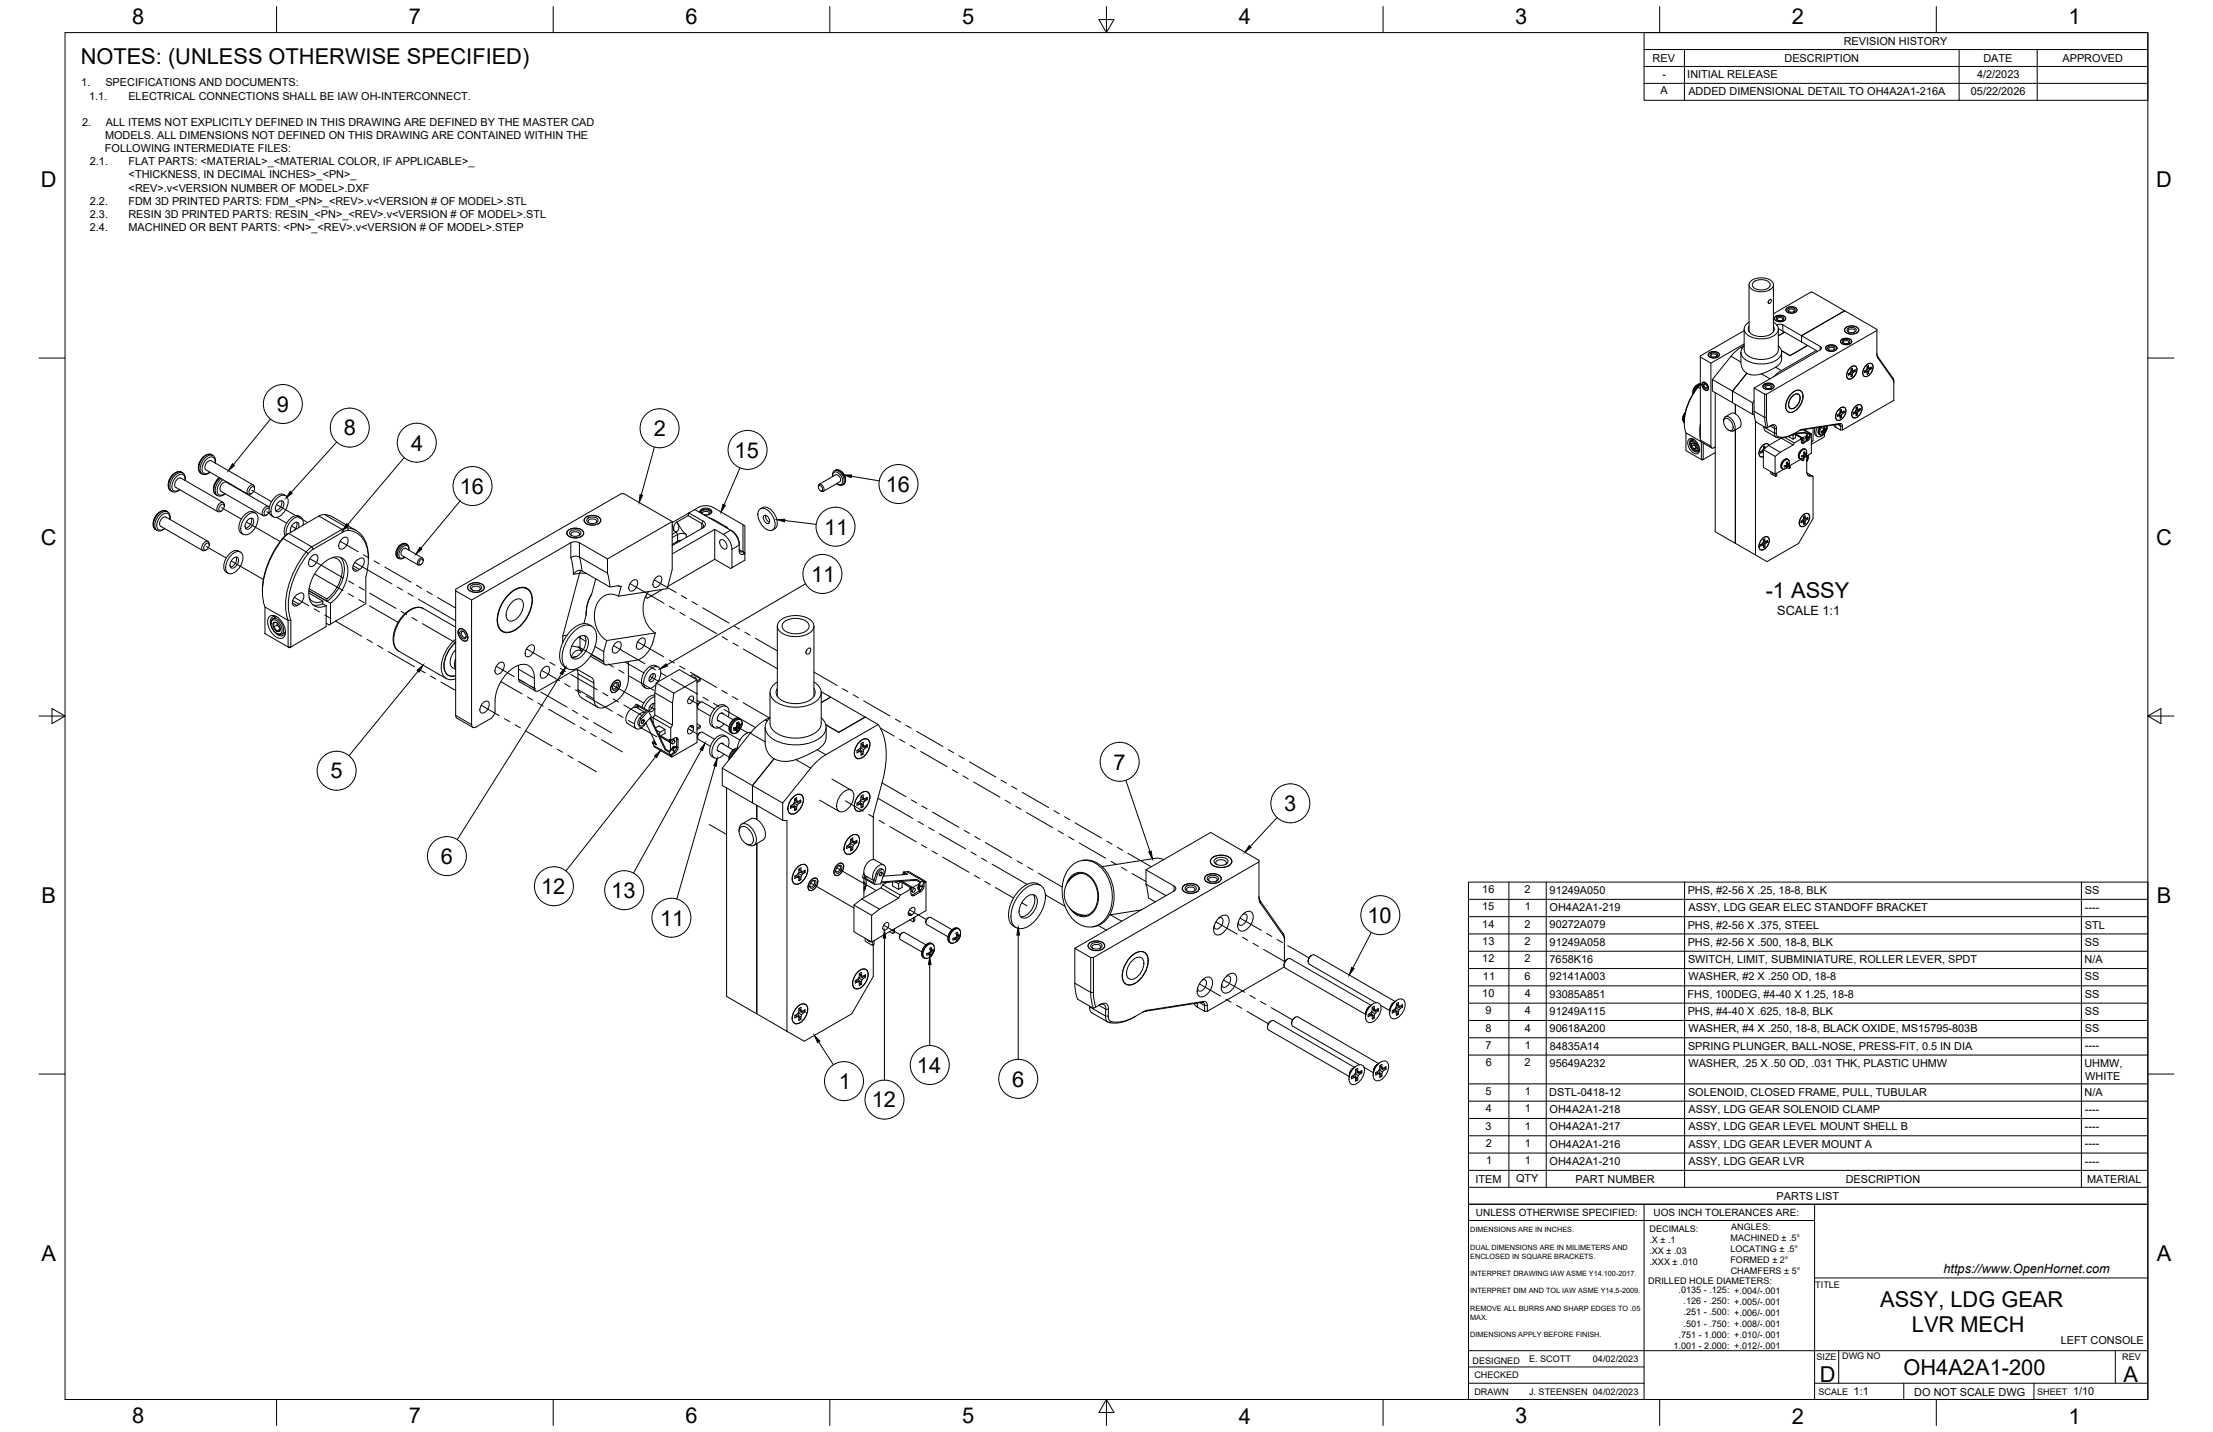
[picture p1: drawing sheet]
<svg xmlns="http://www.w3.org/2000/svg" width="864mm" height="559mm" viewBox="0 0 864 559" stroke-linecap="round" stroke-linejoin="round" font-family="sans-serif">
<defs><g id="words">
<g font-size="8.5">
<text x="51.6" y="9.4">8</text>
<text x="159.5" y="9.4">7</text>
<text x="267.5" y="9.4">6</text>
<text x="375.4" y="9.3">5</text>
<text x="483.4" y="9.4">4</text>
<text x="591.3" y="9.4">3</text>
<text x="699.3" y="9.4">2</text>
<text x="807.2" y="9.4">1</text>
<text x="31.5" y="25">NOTES: (UNLESS OTHERWISE SPECIFIED)</text>
<text x="16" y="72.9">D</text>
<text x="841.4" y="72.9">D</text>
<text x="108" y="160.7">9</text>
<text x="134.1" y="169.9">8</text>
<text x="255.1" y="170.2">2</text>
<text x="160.4" y="175.8">4</text>
<text x="286.7" y="178.6">15</text>
<text x="345.6" y="191.9">16</text>
<text x="179.4" y="192.7">16</text>
<text x="321.6" y="208.6">11</text>
<text x="16" y="212.6">C</text>
<text x="841.4" y="212.6">C</text>
<text x="316.5" y="227">11</text>
<text x="689" y="233.5">-1 ASSY</text>
<text x="129" y="303.8">5</text>
<text x="434.6" y="300.3">7</text>
<text x="501.2" y="316.5">3</text>
<text x="172.1" y="337.1">6</text>
<text x="16.2" y="352.3">B</text>
<text x="211.2" y="348.9">12</text>
<text x="238.5" y="350.4">13</text>
<text x="841.7" y="352.3">B</text>
<text x="257.6" y="361.2">11</text>
<text x="533.7" y="360.1">10</text>
<text x="357.8" y="418.7">14</text>
<text x="327.3" y="425">1</text>
<text x="395" y="424">6</text>
<text x="340.2" y="432.2">12</text>
<text x="16.2" y="492">A</text>
<text x="841.7" y="492">A</text>
<text x="733.7" y="510">ASSY, LDG GEAR</text>
<text x="746.1" y="519.8">LVR MECH</text>
<text x="710.1" y="539.1">D</text>
<text x="742.8" y="536.7">OH4A2A1-200</text>
<text x="828.7" y="539.1">A</text>
<text x="51.6" y="555.5">8</text>
<text x="159.5" y="555.5">7</text>
<text x="267.5" y="555.5">6</text>
<text x="375.4" y="555.4">5</text>
<text x="483.4" y="555.5">4</text>
<text x="591.3" y="555.5">3</text>
<text x="699.3" y="555.5">2</text>
<text x="807.2" y="555.5">1</text>
</g>
<g font-size="5">
<text x="693.5" y="240.2">SCALE 1:1</text>
<text x="758.4" y="496.8">https://www.OpenHornet.com</text>
</g>
<g font-size="4.3">
<text x="719.5" y="17.6">REVISION HISTORY</text>
<text x="644.9" y="24.2">REV</text>
<text x="696.4" y="24.2">DESCRIPTION</text>
<text x="774" y="24.2">DATE</text>
<text x="804.9" y="24.2">APPROVED</text>
<text x="31.7" y="33.7">1.</text>
<text x="41.1" y="33.7">SPECIFICATIONS AND DOCUMENTS:</text>
<text x="648.7" y="30.2">-</text>
<text x="658.5" y="30.6">INITIAL RELEASE</text>
<text x="771.5" y="30.3">4/2/2023</text>
<text x="34.7" y="38.9">1.1.</text>
<text x="50.1" y="38.9">ELECTRICAL CONNECTIONS SHALL BE IAW OH-INTERCONNECT.</text>
<text x="648" y="36.9">A</text>
<text x="658.9" y="37.2">ADDED DIMENSIONAL DETAIL TO OH4A2A1-216A</text>
<text x="769.1" y="36.9">05/22/2026</text>
<text x="32" y="49.1">2.</text>
<text x="41.3" y="49.1">ALL ITEMS NOT EXPLICITLY DEFINED IN THIS DRAWING ARE DEFINED BY THE MASTER CAD</text>
<text x="41" y="59.3">FOLLOWING INTERMEDIATE FILES:</text>
<text x="41" y="54.2">MODELS. ALL DIMENSIONS NOT DEFINED ON THIS DRAWING ARE CONTAINED WITHIN THE</text>
<text x="35.1" y="64.5">2.1.</text>
<text x="50.1" y="64.5">FLAT PARTS: &lt;MATERIAL&gt;_&lt;MATERIAL COLOR, IF APPLICABLE&gt;_</text>
<text x="50.2" y="69.6">&lt;THICKNESS, IN DECIMAL INCHES&gt;_&lt;PN&gt;_</text>
<text x="50.2" y="74.7">&lt;REV&gt;.v&lt;VERSION NUMBER OF MODEL&gt;.DXF</text>
<text x="35.1" y="79.9">2.2.</text>
<text x="50.1" y="79.9">FDM 3D PRINTED PARTS: FDM_&lt;PN&gt;_&lt;REV&gt;.v&lt;VERSION # OF MODEL&gt;.STL</text>
<text x="35.1" y="85">2.3.</text>
<text x="50.1" y="85">RESIN 3D PRINTED PARTS: RESIN_&lt;PN&gt;_&lt;REV&gt;.v&lt;VERSION # OF MODEL&gt;.STL</text>
<text x="35.1" y="90.1">2.4.</text>
<text x="50.1" y="90.1">MACHINED OR BENT PARTS: &lt;PN&gt;_&lt;REV&gt;.v&lt;VERSION # OF MODEL&gt;.STEP</text>
<text x="578.4" y="348.5">16</text>
<text x="595" y="348.5">2</text>
<text x="604.7" y="348.8">91249A050</text>
<text x="658.6" y="348.8">PHS, #2-56 X .25, 18-8, BLK</text>
<text x="813.6" y="348.8">SS</text>
<text x="578.4" y="355.3">15</text>
<text x="595.1" y="355.3">1</text>
<text x="604.7" y="355.6">OH4A2A1-219</text>
<text x="658.9" y="355.6">ASSY, LDG GEAR ELEC STANDOFF BRACKET</text>
<text x="813.6" y="355.5">----</text>
<text x="578.4" y="362">14</text>
<text x="595" y="362">2</text>
<text x="604.7" y="362.3">90272A079</text>
<text x="658.6" y="362.3">PHS, #2-56 X .375, STEEL</text>
<text x="813.6" y="362.3">STL</text>
<text x="578.4" y="368.8">13</text>
<text x="595" y="368.8">2</text>
<text x="604.7" y="369">91249A058</text>
<text x="658.6" y="369.1">PHS, #2-56 X .500, 18-8, BLK</text>
<text x="813.6" y="369.1">SS</text>
<text x="578.4" y="375.5">12</text>
<text x="595" y="375.5">2</text>
<text x="604.7" y="375.8">7658K16</text>
<text x="658.7" y="375.8">SWITCH, LIMIT, SUBMINIATURE, ROLLER LEVER, SPDT</text>
<text x="813.5" y="375.8">N/A</text>
<text x="578.7" y="382.3">11</text>
<text x="595" y="382.3">6</text>
<text x="604.7" y="382.5">92141A003</text>
<text x="658.9" y="382.6">WASHER, #2 X .250 OD, 18-8</text>
<text x="813.6" y="382.6">SS</text>
<text x="578.4" y="389">10</text>
<text x="595" y="389">4</text>
<text x="604.7" y="389.3">93085A851</text>
<text x="658.6" y="389.3">FHS, 100DEG, #4-40 X 1.25, 18-8</text>
<text x="813.6" y="389.3">SS</text>
<text x="579.8" y="395.8">9</text>
<text x="595" y="395.8">4</text>
<text x="604.7" y="396">91249A115</text>
<text x="658.6" y="396.1">PHS, #4-40 X .625, 18-8, BLK</text>
<text x="813.6" y="396.1">SS</text>
<text x="579.8" y="402.5">8</text>
<text x="595" y="402.5">4</text>
<text x="604.7" y="402.8">90618A200</text>
<text x="658.9" y="402.8">WASHER, #4 X .250, 18-8, BLACK OXIDE, MS15795-803B</text>
<text x="813.6" y="402.8">SS</text>
<text x="579.8" y="409.3">7</text>
<text x="595.1" y="409.3">1</text>
<text x="604.8" y="409.6">84835A14</text>
<text x="658.7" y="409.6">SPRING PLUNGER, BALL-NOSE, PRESS-FIT, 0.5 IN DIA</text>
<text x="813.6" y="409.5">----</text>
<text x="579.8" y="416.1">6</text>
<text x="595" y="416.1">2</text>
<text x="604.7" y="416.3">95649A232</text>
<text x="658.9" y="416.3">WASHER, .25 X .50 OD, .031 THK, PLASTIC UHMW</text>
<text x="813.4" y="416.3">UHMW,</text>
<text x="813.7" y="421.4">WHITE</text>
<text x="579.8" y="427.3">5</text>
<text x="595.1" y="427.3">1</text>
<text x="604.6" y="427.6">DSTL-0418-12</text>
<text x="658.7" y="427.6">SOLENOID, CLOSED FRAME, PULL, TUBULAR</text>
<text x="813.5" y="427.6">N/A</text>
<text x="579.8" y="434">4</text>
<text x="595.1" y="434">1</text>
<text x="604.7" y="434.3">OH4A2A1-218</text>
<text x="658.9" y="434.3">ASSY, LDG GEAR SOLENOID CLAMP</text>
<text x="813.6" y="434.3">----</text>
<text x="579.8" y="440.8">3</text>
<text x="595.1" y="440.8">1</text>
<text x="604.7" y="441.1">OH4A2A1-217</text>
<text x="658.9" y="441.1">ASSY, LDG GEAR LEVEL MOUNT SHELL B</text>
<text x="813.6" y="441">----</text>
<text x="579.8" y="447.5">2</text>
<text x="595.1" y="447.5">1</text>
<text x="604.7" y="447.8">OH4A2A1-216</text>
<text x="658.9" y="447.8">ASSY, LDG GEAR LEVER MOUNT A</text>
<text x="813.6" y="447.8">----</text>
<text x="579.9" y="454.3">1</text>
<text x="595.1" y="454.3">1</text>
<text x="604.7" y="454.6">OH4A2A1-210</text>
<text x="658.9" y="454.6">ASSY, LDG GEAR LVR</text>
<text x="813.6" y="454.5">----</text>
<text x="575.8" y="461.5">ITEM</text>
<text x="591.7" y="461.4">QTY</text>
<text x="614.8" y="461.5">PART NUMBER</text>
<text x="720.3" y="461.5">DESCRIPTION</text>
<text x="814.5" y="461.5">MATERIAL</text>
<text x="693.3" y="468.1">PARTS LIST</text>
<text x="804.2" y="524.4">LEFT CONSOLE</text>
<text x="723.4" y="544.5">1:1</text>
<text x="747" y="544.7">DO NOT SCALE DWG</text>
<text x="809" y="544.5">1/10</text>
</g>
<g font-size="3.9">
<text x="576" y="474.6">UNLESS OTHERWISE SPECIFIED:</text>
<text x="645.3" y="474.7">UOS INCH TOLERANCES ARE:</text>
</g>
<g font-size="3.5">
<text x="643.7" y="485">.X ± .1</text>
<text x="643.7" y="480.8">DECIMALS:</text>
<text x="675.3" y="484.3">MACHINED ± .5°</text>
<text x="675.6" y="480">ANGLES:</text>
<text x="643.7" y="489.3">.XX ± .03</text>
<text x="675.3" y="488.6">LOCATING ± .5°</text>
<text x="643.7" y="493.5">.XXX ± .010</text>
<text x="675.3" y="492.8">FORMED ± 2°</text>
<text x="675.4" y="497.1">CHAMFERS ± 5°</text>
<text x="643.2" y="501.1">DRILLED HOLE DIAMETERS:</text>
<text x="708.4" y="502.7">TITLE</text>
<text x="655" y="504.4">.0135 - .125: +.004/-.001</text>
<text x="657" y="508.8">.126 - .250: +.005/-.001</text>
<text x="657" y="513.2">.251 - .500: +.006/-.001</text>
<text x="657" y="517.7">.501 - .750: +.008/-.001</text>
<text x="653.1" y="526.5">1.001 - 2.000: +.012/-.001</text>
<text x="655" y="522.1">.751 - 1.000: +.010/-.001</text>
<text x="574.6" y="532.3">DESIGNED</text>
<text x="596.7" y="531.6">E. SCOTT</text>
<text x="621.6" y="531.6">04/02/2023</text>
<text x="708.9" y="530.9">SIZE</text>
<text x="718.9" y="530.5">DWG NO</text>
<text x="828.2" y="530.9">REV</text>
<text x="575.4" y="537.9">CHECKED</text>
<text x="575.4" y="544.3">DRAWN</text>
<text x="596.7" y="544.3">J. STEENSEN 04/02/2023</text>
<text x="709.6" y="544.2">SCALE</text>
<text x="795" y="544.2">SHEET</text>
</g>
<g font-size="2.8">
<text x="573.7" y="480.9">DIMENSIONS ARE IN INCHES.</text>
<text x="573.7" y="487.7">DUAL DIMENSIONS ARE IN MILIMETERS AND</text>
<text x="573.7" y="491.1">ENCLOSED IN SQUARE BRACKETS.</text>
<text x="573.7" y="497.9">INTERPRET DRAWING IAW ASME Y14.100-2017.</text>
<text x="573.7" y="504.7">INTERPRET DIM AND TOL IAW ASME Y14.5-2009.</text>
<text x="573.7" y="511.6">REMOVE ALL BURRS AND SHARP EDGES TO .05</text>
<text x="573.7" y="514.9">MAX.</text>
<text x="573.7" y="521.8">DIMENSIONS APPLY BEFORE FINISH.</text>
</g>
</g></defs>
<!-- layer: Visible -->
<g fill="none" stroke="#000" stroke-width=".39">
<path d="M682.5 111.1v18.3M683.3 109.6a6.8 6.8 0 0 1 8.4 .5 2.18 2.18 0 0 1-1.7 3.3 6.7 6.7 0 0 1-7.1-1.2 1.78 1.78 0 0 1 .4-2.6zM684.3 110.1a4.9 4.9 0 0 1 6.3 .4 1.72 1.72 0 0 1-1.4 2.4 4.4 4.4 0 0 1-5.4-1.5zM690.2 117.4l-.1 .2M690.2 117.3l.7-.5 .3 .3-.1 .8-.6 .5-.5-.2zM692.1 111.1v18.3M663.5 139.3l4.2 2.4v32.8a.66 .66 0 0 0 1.1 .3l.6-.4M666.8 137.9a2.89 2.89 0 0 1 4.2 .3 2.38 2.38 0 0 1-3.8 1.1 .9 .9 0 0 1-.4-1.4zM667.5 138.1a1.75 1.75 0 0 1 2.8 .5 1.69 1.69 0 0 1-3-.3zM667.9 139.1l-.2-.2a1.14 1.14 0 0 1 1.1-.8 1.14 1.14 0 0 1 1.1 .8l-.2 .2M679.4 137.5l.2 5.4 1 1.9 1.1 .9M679.5 135.5l-3.5 2.9-7.8 9.7"/>
<path d="M680.6 136.4a4.8 4.8 0 0 0 4.6 3.7 8.4 8.4 0 0 0 8.5-2.5l.3-1.2M680.6 129l-17.1 9.9v32.8l.4 .7M680.6 134.9l-1.2 .7M680.6 128.4v8M680.6 134.2l-12.9 7.5M680.6 135a3.2 3.2 0 0 0 .6 5.4 11.8 11.8 0 0 0 13-.6 3 3 0 0 0-.2-4.8M682.5 127.4a2.62 2.62 0 0 0 2.5 3.6 7 7 0 0 0 7-1.5 1.8 1.8 0 0 0 .1-2.1M682.5 125.7a2.86 2.86 0 0 0-1.9 2.7 2.86 2.86 0 0 0 2 2.7 9.7 9.7 0 0 0 10.8-1.1 2.72 2.72 0 0 0-1.3-4.3M692.1 122.4l14.5-8.4h.7l25.1 14.5v9.9l.4 1.2M692.4 124.5h.1M692.4 124.3v.2M692.7 123.7a2.89 2.89 0 0 1 4.1 .4 2.38 2.38 0 0 1-3.7 1.1 .9 .9 0 0 1-.4-1.5z"/>
<path d="M692.7 123.6a2.75 2.75 0 0 1 4.2 .7 2.59 2.59 0 0 1-4.5 0zM693.3 123.9a1.75 1.75 0 0 1 2.8 .5 1.69 1.69 0 0 1-2.9-.3zM693.4 126.9l1-.4 1.3 .3 7.3 4.2v2.4v-2.4l16.9-9.7-16.9 9.7 7.7 4.4a.66 .66 0 0 1-.3 1.1l-25.9 14.9M693.7 125l-.2-.3a1.14 1.14 0 0 1 1.1-.8 1.14 1.14 0 0 1 1.1 .8l-.2 .3M694 128.2l2.4 1.4-2.4 1.4 2.4-1.4 9 5.2M694 128.4v8M695.2 137.5v2.6M696.8 124.3v.2M696.8 124.5h.1M697.1 120.4a2.89 2.89 0 0 1 4.2 .4 2.38 2.38 0 0 1-3.7 1 .9 .9 0 0 1-.5-1.4zM697.8 120.6a1.75 1.75 0 0 1 2.8 .5 1.69 1.69 0 0 1-3-.3zM698.2 121.6l-.2-.2a1.14 1.14 0 0 1 1.1-.8 1.14 1.14 0 0 1 1.1 .8l-.2 .2"/>
<path d="M705.4 134.8l-6.9 4-3.3-2M705.4 134.8l3.4 2M708.8 136.8l-14.1 8.1-2.4 2M708.8 136.7l.3 .5M712.5 136v.1M712.5 135.8v.3M712.7 135.3a2.89 2.89 0 0 1 4.1 .3 2.38 2.38 0 0 1-3.7 1.1 .9 .9 0 0 1-.4-1.4zM712.7 135.2a2.75 2.75 0 0 1 4.2 .6 2.59 2.59 0 0 1-4.5 0zM713.3 135.5a1.75 1.75 0 0 1 2.8 .5 1.69 1.69 0 0 1-2.9-.3zM713.8 136.5l-.2-.2a1.14 1.14 0 0 1 1.1-.8 1.14 1.14 0 0 1 1.1 .8l-.2 .2M716.9 136v.1M716.9 135.8v.3"/>
<path d="M718.5 132.7a2.89 2.89 0 0 1 4.1 .4 2.38 2.38 0 0 1-3.7 1 .9 .9 0 0 1-.4-1.4zM719.1 132.9a1.75 1.75 0 0 1 2.8 .5 1.69 1.69 0 0 1-2.9-.3zM719.5 133.9l-.2-.2a1.14 1.14 0 0 1 1.1-.8 1.14 1.14 0 0 1 1.1 .8l-.2 .2M719.8 128.8v.1M720.1 128a3.8 3.8 0 0 1 5.2 .4 2.26 2.26 0 0 1-3 2l-1.2-.2a1.32 1.32 0 0 1-1.2-.8 1.32 1.32 0 0 1 .2-1.4zM720.2 128a3.8 3.8 0 0 1 5.1 .4 2.24 2.24 0 0 1-3 2l-1.2-.3a1.3 1.3 0 0 1-1.1-.7 1.3 1.3 0 0 1 .2-1.4zM720.9 128.3a2.12 2.12 0 0 1 3.5 .6 2.29 2.29 0 0 1-3.6 0zM721.5 129.6l-.3-.2a1.39 1.39 0 0 1 1.4-1.1 1.39 1.39 0 0 1 1.3 1.1l-.2 .2M725.3 128.8v.1M732.4 128.9l-43 24.9M732.4 137.9l.3 1.2 6.2 8.7 .1 8.4-20 11.6h-.7l-1.9-1.1-.9-.9M732.8 139.7l6 8.5 .2 .9"/>
<path d="M660.7 152.4l-.1 1.4M661.8 150.6l-1.1 1.8M662.5 151.1a22.6 22.6 0 0 0-5.3 13.9l-.1-.8 .3-1.6M663.5 149.8l-1 .2-.7 .6M663.5 150.2a22.5 22.5 0 0 0-6.1 16.6l.5 2.1M663.5 149.9l-1.2 1-1.1 2M663.6 150.1l-1.1 1M664.4 149.3a1.93 1.93 0 0 1 1.9 .9 1.93 1.93 0 0 1-.1 2.2 2.25 2.25 0 0 1-1.8-3.1zM664.4 149.3a1.91 1.91 0 0 1 1.9 .9 1.91 1.91 0 0 1-.1 2.2 2.22 2.22 0 0 1-1.8-3.1zM664.6 149.2h-.1M664.8 149.7a1.36 1.36 0 0 1 1.2 2.1 1.36 1.36 0 0 1-1.2-2.1zM665.5 149.9a.76 .76 0 0 0-.6 .7 .76 .76 0 0 0 .7 .8l.4 .1 .2-.4"/>
<path d="M666.4 152.3h-.1M668.2 148.1l7.9 4.5v4.5l-7.9-4.5zM669.4 153.2v54.3l7.8 4.5v-44.3v44.3l7.9 4.6v-52.4M677.2 157.8v3.7M681.7 145.7l-5.6 6.9M684.5 156.5l-.6 .7M688.2 150.2a2.89 2.89 0 0 1 4.1 .4 2.38 2.38 0 0 1-3.7 1.1 .9 .9 0 0 1-.4-1.5zM688.6 153.8l-4.1-2.4v9.7l.5 3 .2 .5 4.2 2.4M688.8 150.4a1.75 1.75 0 0 1 2.8 .5 1.69 1.69 0 0 1-2.9-.3zM689.2 151.4l-.2-.2a1.14 1.14 0 0 1 1.1-.8 1.14 1.14 0 0 1 1.1 .8l-.2 .2M695.3 140.1a6.1 6.1 0 0 1-4.3 4.2 13.6 13.6 0 0 1-8.1 1.9l-1.2-.5M698.5 159.3l.1 .1"/>
<path d="M699 153.6l.6-.5a2.28 2.28 0 0 1 3-.7 2.28 2.28 0 0 1 1 3 6.7 6.7 0 0 1-4.7 5.6 2.2 2.2 0 0 1-2-3.2l.7-2.2zM699.2 154.8l.5-.4a1.56 1.56 0 0 1 2.1-.6 1.56 1.56 0 0 1 .6 2.1 4 4 0 0 1-3.6 3.5 2.77 2.77 0 0 1 0-4zM701.7 153.8l.1 .1M717.5 159.9l.4-.4a1.4 1.4 0 0 1 1.9-.5 1.4 1.4 0 0 1 .5 1.9 3.4 3.4 0 0 1-3.4 3.1 3.1 3.1 0 0 1 .6-4.1zM721.4 145.8l.4 .3M721.6 145.6l.6 .5M721.8 143.8l.4-.4a1.4 1.4 0 0 1 1.9-.5 1.4 1.4 0 0 1 .5 1.9 3.4 3.4 0 0 1-3.4 3 3.1 3.1 0 0 1 .6-4zM722.1 145.2l.7 1.5M722.2 145.8l.7 .3M722.4 144a1.92 1.92 0 0 1-1.1 2v.4l.9-.3 .2 .9 .5-.3M722.4 144.3l.7 .3M722.4 144l.5 .3"/>
<path d="M722.4 144l.5-.3 .2 .9 .8-.3M722.8 146.7l-.4 .2M722.8 146.7h.1M722.8 144.8l.6 .4M723.8 158.9l.4-.4a1.4 1.4 0 0 1 1.9-.5 1.4 1.4 0 0 1 .5 1.9 3.4 3.4 0 0 1-3.4 3.1 3.1 3.1 0 0 1 .6-4.1zM723.8 144.8l-1.6 .2 .9 .6M723.9 144.3l-.1 .5M723.9 144.9a1.5 1.5 0 0 0-1 1.8M724 144.3l-.2 .5M724.3 159.5l.7 .3M724.3 159.2l.6 .2M724.8 160l.6 .4"/>
<path d="M725.8 160l-1.6 .2M725.8 159.5l.1 .5v-.6l-.9 .4-.1-1-.5 .3a1.54 1.54 0 0 1-1.1 1.9M727.6 144.8v.7l.9-.4 .1 1 .6-.4M727.6 144.8l.5 .3M727.9 144.7l.6 .4M728 142.8l.5-.4a1.4 1.4 0 0 1 1.9-.5 1.4 1.4 0 0 1 .5 1.9 3.4 3.4 0 0 1-3.4 3.1 3.1 3.1 0 0 1 .5-4.1zM728.4 144.2l.6 1.5M728.5 144.1l.8 .5M728.5 144.8l.7 .3M728.6 143a1.49 1.49 0 0 1-1 1.8M728.6 143.3l.7 .3M728.6 143l.6 .3"/>
<path d="M728.7 143l.5-.3 .1 .9 .9-.3v.6M729 145.7l-.4 .2M729 145.7h.2M729.1 143.8l.6 .4M730.1 143.8l-1.6 .2M730.1 143.8l.1 .1M730.1 143.3v.5M730.2 143.9a1.47 1.47 0 0 0-1 1.9M657.7 160.9a2.86 2.86 0 0 0-.6 3.8M659.1 171.4a2.86 2.86 0 0 1 3.7 2.1l.4 1.3a1.61 1.61 0 0 1-.6 2.2 1.61 1.61 0 0 1-2.2-.6 4.1 4.1 0 0 1-1.3-5zM659.5 173.3a1.13 1.13 0 0 1 .6-1.4 1.13 1.13 0 0 1 1.5 .5 2.59 2.59 0 0 1 .7 3.6l-1.4-.2M659.8 172.4a2.22 2.22 0 0 1 2.6 2.5 .97 .97 0 0 1-.7 1.1 .97 .97 0 0 1-1.1-.5l-1-1.8z"/>
<path d="M660.1 174.2l.8 1M660.9 171.5l-.9 .5M660.9 173a.57 .57 0 0 0-.7 .1 .57 .57 0 0 0 0 .7l-.1 .4 .8 1M660.9 173a1.84 1.84 0 0 1 .9 2.1M660.9 173a.73 .73 0 0 0-.9 .2 .73 .73 0 0 0 .1 1M661.1 173.1v.5l.8 1-.1 .6M661.1 173.6l-1 .6M661.1 171.5a1.29 1.29 0 0 0-1.6 .3 1.29 1.29 0 0 0-.1 1.6 3.4 3.4 0 0 0 3.2 2.9l.7-1.1M661.8 175.2h-.9M661.8 175.1l-.9 .1M661.9 174.7l-1 .5M663.2 175.5l-.9 .5"/>
<path d="M663.5 165.6l-.2 2.9 .2 2.5M663.6 172.2l-5.7-3.3v7l6.4 3.6 .4-.2h-.8v-6.8M663.9 172.4l4.1 2.4M664.7 172.9v6.4l4.7-2.7M672.6 164.6a1.55 1.55 0 0 1 .8-2 1.55 1.55 0 0 1 2 .6 4 4 0 0 1 1.2 4.8l-.7 .3-1-.3M672.9 163.6a2.12 2.12 0 0 1 3 1.5l.4 1.1a1.29 1.29 0 0 1-.5 1.7 1.29 1.29 0 0 1-1.7-.4 3.5 3.5 0 0 1-1.2-3.9zM673.3 162.7l2.3-1.4a3.5 3.5 0 0 1 3.8 3.5l-.3 1.8-2.7 1.6M674.5 167.8l.4 .2M683.9 161.7v-4.5l-7.8-4.6v4.5l7.8 4.6h.7M687.1 176.2v.6l.9-.3 .1 .2M687.2 176.1l.4 .4M687.4 176l.6 .5"/>
<path d="M687.9 175.6l.2 .7M688 175.5l.1 .1M688 176.2h.1M688.2 174.7l.6 .2-.1-.9-.5 .3a1.56 1.56 0 0 1-1.1 1.9M688.2 174.4l.5 .3M688.3 175.3l-.3 .1 4.7 2.7M688.3 166.5l.5 1.5 4.3 2.6M688.6 162.9v-9.1h.8v9.8l.6 3.1M688.7 162.9l.1 1.9 .6 2.2M689.4 167l1.8-1a1.27 1.27 0 0 1 1.5-.1 1.27 1.27 0 0 1 .6 1.4 3.7 3.7 0 0 0 .2 2.9 7.1 7.1 0 0 0 6.7-1M690.2 173.8l4.6 2.7M690.3 173.7a1.54 1.54 0 0 0-1.5-.6 1.54 1.54 0 0 0-1.2 1 3.1 3.1 0 0 0-.7 4l1.2 .1"/>
<path d="M690.9 166.2a1.05 1.05 0 0 1 1.2-.1 1.05 1.05 0 0 1 .5 1.2 4 4 0 0 0 .2 3 7.4 7.4 0 0 0 7.4-1.1M695.1 171l4.6 2.6M695.2 170.9l-5 2.9-2.1 1.6v7l4.6 2.6 3.4-1.9M695.9 179.7a1.26 1.26 0 0 1 1.1-.6 1.26 1.26 0 0 1 1.2 .8 2.21 2.21 0 0 1-.4 2.4 2.21 2.21 0 0 1-2.4 .6 2.22 2.22 0 0 1 .5-3.2zM696.5 170.7l3.7 2.1M698.2 170.2l-.1 .3 1.6 .9M699.3 169.7l.4 .2v1.5M700.4 169.2l.3 1.6-1 .6M700.6 169.2l2.8 1.7h-.5l-2.3-1.3M700.6 169.4l-.9 .5M702.7 175.8a1.26 1.26 0 0 1 1.2-.7 1.26 1.26 0 0 1 1.1 .8 2.21 2.21 0 0 1-.4 2.4 2.21 2.21 0 0 1-2.4 .6 2.22 2.22 0 0 1 .5-3.1zM702.9 170.9l-.3 .1 .3 .3"/>
<path d="M702.9 179.2l-5.1 2.9M703.1 171.9l.3 .2M703.2 177.8l.5 .4M703.4 172.7l-.4 .1M703.5 177.8l.5 .4M703.5 171.3l.4-.2 .2 .3-.6 .7zM703.5 167.7l2.8 1.6-.9 .1-1-.7-4 .3M703.6 179l-.1 .8-.9-.5M703.7 178.2l-.6 .1M703.7 177.7l-.6 .2v.4M703.7 178.2l.4 .2-.2 .3 .3-.2M703.8 177.8v.3"/>
<path d="M703.9 177.6l-.1 .2 .7 .3M703.9 176.7l.6 .2M703.9 167.6l3 1.7M704 171.2l-.8-.2-.1 .9M704 178.8v.7l-.4 .2M704 176.9l.6 .2M704 177.5l-.3 .2M704 177.5l.6 .3M704 178.4l.2 .1M704.2 177.2l-.2 .2M704.3 169l.9 .5-.4 1.4M704.4 168.7l-.1 .3-4.3 .3"/>
<path d="M704.4 177.1l-.2 .1 .6 .4M704.5 176.9l.1 .2M704.5 178.1l-.2 .4M704.5 176.9l-.3-.6-.3 .2 .1 1M704.6 178.2l2.3-1.3v-7.6l-.5 .3-.2 1.4a3.4 3.4 0 0 1-2.4 1.9l-.8-.1-.1-1.5-2.7 1.5-.5 .8-4.9 2.9-2.1 1.6v6.9M704.6 177.8l-.1 .3M704.8 170.9l.2 .6M704.8 177.1l.2 .1-.2 .4M704.8 177.1h-.2M704.8 177.6l-.2 .2M704.9 170.6l-.1 .4M704.9 171l.1 .5 .5-.1"/>
<path d="M705 176.7v.5M705 176.7l-.2 .4M705.1 177.9v6.8l.4 .7 .7 .4M705.1 179.4l.2 .1M705.1 169.9l-1.7 1M705.1 179.1l.2-.3v.7M705.2 177.8l.3 1.1-.4 1.3M705.3 170.7l.4-.2 .2 .3-.6 .7zM705.3 179.5l-.2 .3M705.4 169.4l-.4 1.6M705.5 171.4l-2.1 1.3M705.6 170.4l.2 .1a.57 .57 0 0 0-.7 .3 .57 .57 0 0 0 .1 .7l-.2-.1"/>
<path d="M705.7 177.5l-.2 1.8M706.3 169.5l.1 .1M706.3 169.3l-.4 1.5M707.5 167.1v4.8l-.6 .8M708.4 166.9l-.4 1.9a1.69 1.69 0 0 0 1.3 1.5M709.2 166.8l-.5 1.3a1.58 1.58 0 0 0 .5 2.2 1.58 1.58 0 0 0 2.2-.5l.5-.5M710.1 166.7a1.76 1.76 0 0 0-.7 1.7 1.76 1.76 0 0 0 1.1 1.4l1.4-.5M710.8 168.3l.7 .6M711.2 168.2v.2M711.2 168.4l.8 .7M711.2 168.4l-.1 .1M711.3 168.2h.1"/>
<path d="M711.3 168.1l-.5 .2v.7l.7-.1M711.4 168.1h-.1M711.5 167.1l.1 .6M711.5 168.8l.1 .2M711.6 167.9l-.2 .2M711.6 167.7h.1M711.6 169h.1M711.6 167.7v.2M711.6 167.6h.1M711.6 169l-.1 .4M711.8 167.5l.9 .3-.2 .4M711.8 167.5l-.2 .1"/>
<path d="M711.8 167.3v.2M711.9 169.2v1.3l-5 2.9M712 169l-.6 .4M712.2 167.3l-.2-.5-.6 .3 .9 .4M712.2 167.3v.1M712.2 167.4l.1 .1M712.3 167.5h.1M712.3 168.4l-.3 .6M712.3 168.4h.1M712.5 168.2l-.2 .2M712.5 167.5h-.2M712.5 168.2h-.1"/>
<path d="M712.5 167.5h.1M712.7 166.3l.2 1.3M712.7 167.2v.6M712.7 167.2l-.2 .3M712.9 167.6l-1 1.7M713.1 166.2l-.3 1.4M717 161.9v.7l.9-.4 .2 1M717 161.9l.5 .4M717.3 161.8l.6 .4M717.8 161.3l.3 1a.4 .4 0 0 1 .3 .4 .4 .4 0 0 1-.3 .3M717.9 161.2l.9 .5M718 161.9l.6 .3"/>
<path d="M718.1 160.5l.7 .3M718.1 160.2l.5 .2M718.3 166.3v1.5M718.3 166.3a.64 .64 0 0 0-.8-.8l-15.4 2.6M718.4 162.8h.2M718.5 160.9l.6 .4M718.6 162.8l-.5 .4M719 167.8l-.1-1.9-.3-.5-.6-.2-14.7 2.3-3.1 1.7M719.5 160.5a.57 .57 0 0 1-.3 .5 .57 .57 0 0 1-.6-.1l-.7 .3M719.6 160.4l-.8 .4-.2-1-.5 .3a1.56 1.56 0 0 1-1.1 1.8M719.6 161a1.5 1.5 0 0 0-1 1.9M719.7 160.4l-.2 .5"/>
<path d="M723.3 161v.6l.9-.4 .2 1 .5-.3M723.3 160.9l.5 .4M723.6 160.8l.6 .4M724.1 160.3l.6 1.5M724.2 160.3l.8 .4M724.2 160.9l.7 .4M724.7 161.8l-.4 .2M724.7 161.8l.2 .1M725.9 160.1a1.5 1.5 0 0 0-1 1.8M72.2 187.5a2.65 2.65 0 0 0-.9-2.9l-.5-.3a3.4 3.4 0 0 0-4.4 2.2 3.6 3.6 0 0 0 .1 4.9l.6 .4a2.73 2.73 0 0 0 3.1-.7M84 180.7a2.7 2.7 0 0 0-.9-3l-.5-.2a3.1 3.1 0 0 0-4.1 1.8 3.9 3.9 0 0 0-.3 5.3l.7 .4a2.66 2.66 0 0 0 3.1-.7M85.6 186.4a4.6 4.6 0 0 0-1.5 6.5l.7 .5a2.7 2.7 0 0 0 3.1-.7"/>
<path d="M86.1 197.1l1-.4a1.64 1.64 0 0 1 .1 1.8 1.64 1.64 0 0 1-1.6 .8l-.2-1zM87.1 196.1l-16.4-9.5a2.38 2.38 0 0 0-2.1 3.6l16.4 9.5M87.5 197.5a1.15 1.15 0 0 0-.7-1.5 1.15 1.15 0 0 0-1.5 .8l-.5 1a1.15 1.15 0 0 0 0 1.6 1.15 1.15 0 0 0 1.6-.1M90 188.9l-.1 .2M97.9 190.3l1-.4a1.64 1.64 0 0 1 .1 1.8 1.64 1.64 0 0 1-1.6 .8l-.2-1zM98.9 189.3l-16.5-9.5a2.38 2.38 0 0 0-2 3.6l16.4 9.5M99.3 190.7a1.15 1.15 0 0 0-.7-1.6 1.15 1.15 0 0 0-1.5 .9l-.5 .9a1.15 1.15 0 0 0 0 1.7 1.15 1.15 0 0 0 1.6 0M104.8 197.7l-16.5-9.5a2.38 2.38 0 0 0-2 3.5l16.4 9.6M105 198.4a1.62 1.62 0 0 0-1.6 .8 1.62 1.62 0 0 0 .1 1.9l.9-.4 .6-.9M105.1 198a1.63 1.63 0 0 0-2.6 1.2l-.1 .5a1.08 1.08 0 0 0 .2 1.5 1.08 1.08 0 0 0 1.5-.3M107.9 194.6l.6-.5a2.26 2.26 0 0 1 3-.7 2.26 2.26 0 0 1 .9 2.9 6.7 6.7 0 0 1-4.6 5.6 2.18 2.18 0 0 1-2-3.1l.7-2.3zM108.7 195.9a1.19 1.19 0 0 1 1.6-.4 1.19 1.19 0 0 1 .4 1.6 2.67 2.67 0 0 1-2.8 2.5 2.67 2.67 0 0 1 .8-3.7z"/>
<path d="M109.8 195.4a3.2 3.2 0 0 1-2.2 3.9M111.5 193.4a3.3 3.3 0 0 0-5 1.5 5.4 5.4 0 0 0-1 6l1.2 .8M271.1 198.8a6.6 6.6 0 0 1 7.2-.8l11.6 6.7v10.5l-.9 .2-.5-.9M271.1 198.8l14 8.1a6.2 6.2 0 0 1 3.4 5.8v2.4a1.16 1.16 0 0 0 .5 1.2 1.16 1.16 0 0 0 1.4-.2M271.1 198.8l-2.3 1.4 5.6 3.2M273.4 199.5l-.3 .4M277.5 199.5l.2 .4M296.3 198.9a3.1 3.1 0 0 1 4.5 1.4 5.7 5.7 0 0 1 1.1 6.2 3.1 3.1 0 0 1-4.5-1.4 5.7 5.7 0 0 1-1.1-6.2zM296.7 198.6a3.4 3.4 0 0 1 5.1 1.4 5.4 5.4 0 0 1 1 6l-1.3 .8M319.3 190.1v-.4a.69 .69 0 0 1 .4-.7 .69 .69 0 0 1 .8 .1 1.76 1.76 0 0 1 .6 2.7l-.9-.3M319.6 189.5a1.19 1.19 0 0 1 1.2 .7 1.19 1.19 0 0 1-.3 1.4 1.43 1.43 0 0 1-.9-2.1zM319.7 189l6.4-3.7a1.85 1.85 0 0 1 1.6 2.7l-6.4 3.7"/>
<path d="M324.9 186a2.01 2.01 0 0 1 .7-2.3l.4-.2a2.99 2.99 0 0 1 3.8 2.6l.1 .5a2.16 2.16 0 0 1-.7 2.4l-.4 .2a2.05 2.05 0 0 1-2.3-.5M691 184.1l.1 .8 1.8 1 .1-1M691.5 184.3l.5 .6h.5M693.4 184.7v1l-.4 .2M696.4 181.8l.5 .3M696.6 181.7l.6 .4M696.9 181.6l-.6 .4v.2l.6-.1M696.9 182.1h.3M697 181.8v.2M697.1 181.5l-.1 .3 .6 .3M697.1 180.6l.5 .2M697.2 180.8l.6 .3"/>
<path d="M697.2 181.4l.6 .4M697.2 181.4l-.3 .2M697.2 182.1v.2M697.2 182.3l.2 .2M697.2 182.3l-.1 .4 .3-.2M697.4 181.1l-.2 .2M697.6 181l-.2 .1 .6 .4M697.6 180.9l.2 .2M697.7 182.1l-.3 .4M697.7 180.8l-.3-.6-.3 .3 .1 .9M697.8 181.8l-.1 .3M698 181l.2-.3-.2 .8"/>
<path d="M698 181l.2 .1M698 181l-.2 .1M698 181.5l-.2 .3M698.3 181.8v1l-.8-.4M698.6 181.6v1l-.3 .2M705.1 184.5l2.4 1.4-1.3-.1M707.5 185.9v16.4l-5.6 9.7-12.4 7.2-4.4-2.6M61.5 200.4a2.88 2.88 0 0 1 3.4-.9 2.67 2.67 0 0 1 1.5 3.2M61.5 200.4a4.5 4.5 0 0 0-1.1 6l.8 .6a2.7 2.7 0 0 0 3.1-.7M62.7 205.4l16.4 9.5M62.7 205.4a2.38 2.38 0 0 1 2.1-3.6l16.4 9.5M80.2 212.3l1-.4a1.64 1.64 0 0 1 .1 1.8 1.64 1.64 0 0 1-1.6 .8l-.2-1z"/>
<path d="M81.6 212.7a1.16 1.16 0 0 0-.7-1.6 1.16 1.16 0 0 0-1.5 .9l-.5 .9a1.16 1.16 0 0 0 0 1.7 1.16 1.16 0 0 0 1.7-.1M90.3 216.6l.5-.5a2.26 2.26 0 0 1 3-.7 2.26 2.26 0 0 1 .9 2.9 6.7 6.7 0 0 1-4.6 5.6 2.18 2.18 0 0 1-2-3.1l.8-2.3zM91 217.9a1.19 1.19 0 0 1 1.6-.4 1.19 1.19 0 0 1 .4 1.6 2.67 2.67 0 0 1-2.8 2.5 2.67 2.67 0 0 1 .8-3.7zM92.2 217.4a3.2 3.2 0 0 1-2.3 3.9M93.8 215.4a3.4 3.4 0 0 0-5 1.6 5.4 5.4 0 0 0-.9 5.9l1.1 .8M96.1 201.4l.6-.5a2.26 2.26 0 0 1 3-.7 2.26 2.26 0 0 1 .9 3 6.7 6.7 0 0 1-4.6 5.5 2.18 2.18 0 0 1-2-3.1l.7-2.2zM96.9 202.8a1.19 1.19 0 0 1 1.6-.5 1.19 1.19 0 0 1 .4 1.6 2.67 2.67 0 0 1-2.8 2.5 2.67 2.67 0 0 1 .8-3.6zM98.1 202.2a3.2 3.2 0 0 1-2.3 3.9M99.7 200.3a3.4 3.4 0 0 0-5 1.5 5.4 5.4 0 0 0-1 5.9l1.2 .8M112.7 208.2a13.1 13.1 0 0 0-4.5 5 29.9 29.9 0 0 0-5.2 22.4l.4 1.3M115.8 203.8a3 3 0 0 1-.8 3M116.5 206l.1-.6a1.15 1.15 0 0 0-.5-1.5 1.15 1.15 0 0 0-1.5 .4 2.95 2.95 0 0 0-1.1 3.4"/>
<path d="M116.6 201.4l.8 .4M116.6 201.4a4.7 4.7 0 0 0-5.2 3.7l-.5 2.2 .4 1.8M118.3 204.9a2.24 2.24 0 0 0-.2-2.4 2.24 2.24 0 0 0-2.3-.8 7 7 0 0 0-4.1 7M121.7 217a1.3 1.3 0 0 1 1.8-.5 1.3 1.3 0 0 1 .5 1.8 2.9 2.9 0 0 1-3.1 2.7 2.9 2.9 0 0 1 .8-4zM129.7 217.6a4.1 4.1 0 0 1 3.9 5.1 15.3 15.3 0 0 1-6.1 11M130 201.8l9 5.3M130 201.8a5.5 5.5 0 0 0-5.5-.4l-11.9 6.8a12.4 12.4 0 0 0-5.1 5.8 32.5 32.5 0 0 0-5.1 16.3M132.8 217.5a9.3 9.3 0 0 1 .3 10.2 17.2 17.2 0 0 1-5.5 6.9M133.5 206.6l-11.8 6.8a13.1 13.1 0 0 0-4.4 5 29.9 29.9 0 0 0-5.3 22.4l.4 1.3M133.5 206.6a6.6 6.6 0 0 1 8.4 3.3l1.4 3.4 .5 4.8M133.5 210.2a1.3 1.3 0 0 1 1.8-.5 1.3 1.3 0 0 1 .5 1.8 2.9 2.9 0 0 1-3.1 2.7 2.9 2.9 0 0 1 .8-4zM140.3 218a3.8 3.8 0 0 0-2.4 4.6 1.12 1.12 0 0 0 1.6 .1l.8-.5"/>
<path d="M140.3 218a1.22 1.22 0 0 1 1.6 0 1.22 1.22 0 0 1 .2 1.6l-.8 1.8-1 .8M154.6 215.3a2.13 2.13 0 0 0 .7 2.4l.4 .3a2.05 2.05 0 0 0 2.3-.6M159.6 214.7a2.01 2.01 0 0 0-.7-2.3l-.4-.2a2.84 2.84 0 0 0-3.6 2.2l-.3 .9M164 218.5l.6-.3a1.1 1.1 0 0 1 .3 1.4 1.1 1.1 0 0 1-1.4 .5v-.7zM164.8 217.7l-6.4-3.7a1.85 1.85 0 0 0-1.6 2.7l6.4 3.8M165.1 218.8l.1-.4a.69 .69 0 0 0-.4-.7 .69 .69 0 0 0-.8 .1 1.76 1.76 0 0 0-.6 2.7l.9-.3M221.2 208v.3M221.6 207a4.6 4.6 0 0 1 6 .4 1.63 1.63 0 0 1-1.4 2.2 4.1 4.1 0 0 1-5-1.4zM221.7 207a4.2 4.2 0 0 1 6 .8 2.84 2.84 0 0 1-3.6 2.1l-1.9-.5a1.36 1.36 0 0 1-.5-2.4zM222.5 207.4a2.75 2.75 0 0 1 4.2 .6 2.59 2.59 0 0 1-4.5 0zM222.8 217.6a3.3 3.3 0 0 1 3.3-.3l11 6.4v-5.6l-11-6.3-2.3-.4-1 .4-38.8 22.3M223.1 209l-.2-.2a1.5 1.5 0 0 1 2.3-1.2l.9 .6-.3 .8"/>
<path d="M227.8 208v.3M228.4 202a4.2 4.2 0 0 1 6 .8 2.84 2.84 0 0 1-3.6 2.1l-1.9-.5a1.36 1.36 0 0 1-.5-2.4zM229.3 202.4a2.75 2.75 0 0 1 4.1 .6 2.59 2.59 0 0 1-4.4 0zM229.8 204.1l-.2-.3a1.5 1.5 0 0 1 2.3-1.2l.9 .6-.2 .9M262.3 208.5l2.1-1.3a2.6 2.6 0 0 0-.1-3.2l2.1 3.3 1.4 1.3-1.7-.4a5.9 5.9 0 0 0-3.8 1.6M262.3 216.2l16.6-9.6 3.4 1.9a7.4 7.4 0 0 1 3.3 5.9v7.1l5.1-2.9v-2.7l-.3 .3M262.3 203.5l-25.2 14.6M265.5 211l-1.6 .5M265.9 210.8l-1.2 .3-2.4 1.3M268.5 201.2l-4.9 2.9-.7 1.7 .1 1.3-.7-2.3M268.5 201.2l5.4 3.1a1.02 1.02 0 0 1 .7 .9 1.02 1.02 0 0 1-.7 1M268.5 201.2l.3-1-6.5 3.7"/>
<path d="M273.9 200.4l-.2-.3a1.9 1.9 0 0 1 1.7-1.2 1.9 1.9 0 0 1 1.8 1.1l-.7 .7-1.8 .2M274.2 200.6a1.29 1.29 0 0 1 .8-1.1 1.29 1.29 0 0 1 1.4 .3l.4 .4-.3 .6M274.4 203.3a1.35 1.35 0 0 1 .9 1.3 1.35 1.35 0 0 1-.9 1.3l-12.1 7M276.9 202.2l1.6 .5 5.1 3 .6 .7M277.6 200.2a2.35 2.35 0 0 0-3.7-1.2l-.7 1a1.84 1.84 0 0 1 2.5-1.7 1.44 1.44 0 0 1 1.6 .4 1.44 1.44 0 0 1 .2 1.6l-1.1 .6-1.6 .1M278.9 206.6v11.6M281.1 210.8a2.22 2.22 0 0 1 2.6 2.5 .97 .97 0 0 1-.7 1 .97 .97 0 0 1-1.1-.5l-1-1.7zM285.1 206.9a7.5 7.5 0 0 1 3.4 5.8M289.9 204.7l.8 .5v10.7l-.8-.7M298.1 201.2a1.91 1.91 0 0 1 1.9 1 1.91 1.91 0 0 1-.1 2.1 2.22 2.22 0 0 1-1.8-3.1zM298.8 201.1a2.57 2.57 0 0 0 1.5 2.7M687.1 212.5v.6l.9-.3 .2 .9 .5-.3"/>
<path d="M687.2 212.4l.4 .4M687.4 212.3l.6 .5M687.6 210.4l.4-.4a1.4 1.4 0 0 1 1.9-.5 1.4 1.4 0 0 1 .5 1.9 3.4 3.4 0 0 1-3.4 3.1 3.1 3.1 0 0 1 .6-4.1zM687.9 211.9l.8 1.5M688 211.8l.8 .5M688 211.7l1.8-.1v-.7l-1 .4-.1-1-.5 .3a1.52 1.52 0 0 1-1.1 1.9M688 212.5l.7 .3M688.2 211l.6 .3M688.2 210.7l.5 .2M688.6 213.3l-.4 .3M688.6 211.5l.6 .4M689.6 211v.5"/>
<path d="M689.8 211.6a1.49 1.49 0 0 0-1.1 1.8M702.8 203.4v.6l.9-.3 .2 .9M702.9 203.4l.4 .3M703.1 203.2l.6 .5M703.3 201.4l.4-.5a1.4 1.4 0 0 1 1.9-.4 1.4 1.4 0 0 1 .5 1.8 3.4 3.4 0 0 1-3.4 3.1 3.1 3.1 0 0 1 .6-4zM703.8 203.4l.6 .3M703.9 201.9l.7 .3M703.9 201.6l.5 .3M704.3 204.2l.1 .1M704.3 202.4l.6 .4M704.4 204.3l-.5 .3M704.4 201.3l.2 .9 .9-.3-.2 .5"/>
<path d="M704.4 201.3l-.5 .3a1.56 1.56 0 0 1-1.1 1.8M704.6 203.2l-.9-.4 .3 .9a.41 .41 0 0 1 .2 .4 .41 .41 0 0 1-.3 .4M705.4 201.9a.57 .57 0 0 1-.4 .6 .57 .57 0 0 1-.6-.1l-.7 .2M705.5 202.5a1.5 1.5 0 0 0-1.1 1.8M102.4 230.3v.6M103.4 236.9l9 5.2v10.4l-9-5.3zM115.4 232.4l.5-.3a1.75 1.75 0 0 1 2.4-.4 3.7 3.7 0 0 1-3.7 4.7 2.9 2.9 0 0 1 .8-4zM120.5 231.4l5.5 3.2-.1 1M120.6 229.7l6.9 4 .1 .9-7.1-4.1 8.5 4.9M120.7 233.3a3.8 3.8 0 0 0 5.3 1.3M125.9 235.6l1.4 .8M125.9 235.6l-2.3 .6-1.5-.2"/>
<path d="M127.3 236.4v8.1l-13.8 8h-1.1l.6 .3 .5-.3v-10.5l-1.1 .1M129 235.4v8.1M129 235.4a16.4 16.4 0 0 0 6.6-14.3 4.3 4.3 0 0 0-6.4-3.3 16 16 0 0 0-8.5 15.6 4.3 4.3 0 0 0 6.6 3M177.8 230.6l6.2 3.5v48.7M182.9 228.3a4.2 4.2 0 0 1 6.1 .8 2.84 2.84 0 0 1-3.6 2l-2-.5a1.36 1.36 0 0 1-.5-2.3zM183.8 228.6a2.75 2.75 0 0 1 4.2 .7 2.59 2.59 0 0 1-4.5 0zM184.4 230.3l-.3-.3a1.5 1.5 0 0 1 2.3-1.2l1 .7-.3 .8M198.2 232.3a7 7 0 0 1 7.2-2.9 5.7 5.7 0 0 1 2.1 6.9 14.1 14.1 0 0 1-8.6 10.5 4 4 0 0 1-4.9-4.8 15.2 15.2 0 0 1 4.2-9.7zM198.3 232.4a6.9 6.9 0 0 1 7-2.8 5.6 5.6 0 0 1 2.1 6.7 13.8 13.8 0 0 1-8.5 10.3 3.9 3.9 0 0 1-4.8-4.7 14.9 14.9 0 0 1 4.2-9.5zM199.7 235.1l.6-.6a2.28 2.28 0 0 1 3-.6 2.28 2.28 0 0 1 .9 2.9 6.7 6.7 0 0 1-4.6 5.6 2.2 2.2 0 0 1-2-3.2l.7-2.2zM204.7 229.2l.9 .6M204.8 229.2l.1 .2"/>
<path d="M223.8 224.1a2.67 2.67 0 0 1 3.3-1.4l10.9 6.4 3-.5 .8 .2M230.9 231.9a15.5 15.5 0 0 0-2.2 8.2 14.4 14.4 0 0 1 2.2-8.2zM237.1 223.6l.9 5.4M241.3 228.6l.4 .3 .7-.2-1 4M241.4 232.7l18.9-3 2-7.4v-18.8l-18.8-10.8h-1.1l-64.6 37.3 .1 49.5 .4 .7 6.2 3.6M241.4 232.7a6.1 6.1 0 0 0-9.1 4.7 11.6 11.6 0 0 0 4.5 12.6M246.6 226.8a1.24 1.24 0 0 1 1.7-.5 1.24 1.24 0 0 1 .5 1.7 2.75 2.75 0 0 1-2.9 2.6 2.75 2.75 0 0 1 .7-3.8zM252.1 232.5v.7M253.2 230.8a11.5 11.5 0 0 0 2.5 16.2M256.1 225.3a1.24 1.24 0 0 1 1.7-.5 1.24 1.24 0 0 1 .4 1.7 2.75 2.75 0 0 1-2.9 2.6 2.75 2.75 0 0 1 .8-3.8zM258.6 230l-6 3.4-.8-.4M285.6 221.5l-.5 .3-6.2-3.6-18.3 10.6"/>
<path d="M105 240.7a3.2 3.2 0 0 1 4.7 1.5 5.9 5.9 0 0 1 1.1 6.3 3.2 3.2 0 0 1-4.6-1.4 5.9 5.9 0 0 1-1.2-6.4zM105.7 243.4a1.69 1.69 0 0 1 1-2 1.69 1.69 0 0 1 2.1 .6 4.3 4.3 0 0 1 1.4 5.4 1.8 1.8 0 0 1-2.3-.3M106.1 242.3a1.84 1.84 0 0 1 2.8 .6 3.3 3.3 0 0 1 .5 4.4 3.4 3.4 0 0 1-3.6-3.3zM106.7 244.7l1.2 1.6M107.8 240.7l-1.3 .7M107.9 243l-.3-.1a.63 .63 0 0 0-.8 .2 .63 .63 0 0 0 0 .8 1.7 1.7 0 0 0 .9 1.9l.2 .5M107.9 242.9a2.78 2.78 0 0 1 1.3 3.3M107.9 242.9a1.01 1.01 0 0 0-1.3 .2 1.01 1.01 0 0 0-.1 1.3l.2 .3M108.2 243.1v.8l1.2 1.5-.2 .8M108.2 243.9l-1.5 .9M108.2 240.8a1.92 1.92 0 0 0-2.3 .3 1.92 1.92 0 0 0-.3 2.3 5.3 5.3 0 0 0 4.6 4.7 1.77 1.77 0 0 0 1.2-1.8M109.2 246.2l-1.3 .1"/>
<path d="M109.2 246.2l-.6 .3-.7-.2M109.3 245.5l-1.4 .8M111.3 246.7l-1.3 .8M113.5 242a24.9 24.9 0 0 1 2.8-19.8 18.6 18.6 0 0 1 5.9-7.9l11.8-6.8a4.7 4.7 0 0 1 5.3 .5 12 12 0 0 1 4.4 11.8l-1 5.3v10.5l-14.3 8.3-1.1-.7M177.8 244.8l-12.6-7.3a6.5 6.5 0 0 0-7.7 2.5 12.5 12.5 0 0 0-3.6 12.2l1.6 1.8 18.7 10.8M177.8 249.4a14.2 14.2 0 0 0-5.3 13.1 3.7 3.7 0 0 0 5.3 2.4M177.8 250.7a11.7 11.7 0 0 0-4.3 10.9 3.1 3.1 0 0 0 4.3 2M177.8 253.6a5.7 5.7 0 0 0-1.5 6.7l.3 .2M177.8 257l-.5 2 .1 1.2 .4 .9M179 245.7a2.18 2.18 0 0 1 3.2 1.5l.3 1.1a1.32 1.32 0 0 1-.5 1.8 1.32 1.32 0 0 1-1.8-.5 3.6 3.6 0 0 1-1.2-3.9zM179 245.7a2.16 2.16 0 0 1 3.2 1.5l.3 1.1a1.32 1.32 0 0 1-.5 1.8 1.32 1.32 0 0 1-1.8-.5 3.5 3.5 0 0 1-1.2-3.9zM179.5 245.3l-.2 .1"/>
<path d="M179.7 246.3a1.86 1.86 0 0 1 1.8 .9 1.86 1.86 0 0 1-.1 2.1 2.17 2.17 0 0 1-1.7-3zM180.8 246.4h-.3a1.35 1.35 0 0 0-.2 1.6 1.35 1.35 0 0 0 1.5 .6l.1-.3M182.2 250l-.2 .1M194.5 259a1.3 1.3 0 0 1 1.8-.5 1.3 1.3 0 0 1 .4 1.8 2.9 2.9 0 0 1-3 2.7 2.9 2.9 0 0 1 .8-4zM195.1 245.7l1 .6M195.2 245.8l.2 .1M202.2 259.6l.1 1.5M206.3 252.2a1.3 1.3 0 0 1 1.8-.5 1.3 1.3 0 0 1 .4 1.8 2.9 2.9 0 0 1-3 2.7 2.9 2.9 0 0 1 .8-4zM221.3 247.9l-1.7 .3M223.5 246.9a6.9 6.9 0 0 1 7-2.7 5.6 5.6 0 0 1 2.1 6.7 13.8 13.8 0 0 1-8.5 10.3 3.9 3.9 0 0 1-4.7-4.7 14.9 14.9 0 0 1 4.1-9.6zM224.8 249.4l.7-.5a2.41 2.41 0 0 1 3.1-.7 2.41 2.41 0 0 1 1 3.1 7.1 7.1 0 0 1-4.9 5.9 2.31 2.31 0 0 1-2.1-3.3l.8-2.4zM225.6 253.7l1.6 .5"/>
<path d="M225.8 248.6l2.9 1.7M228.1 248a6.6 6.6 0 0 1-3.2 8.3l-1.8 .3M230.4 256.1l5.7 3.3M230.8 244.3a5.3 5.3 0 0 0-7.1 .9 13.5 13.5 0 0 0-4.9 13.2 4.3 4.3 0 0 0 2.5 2.4M235.6 254.3v4M235.6 258.3l.2 .8 .9 .4M236.7 250l-1.1 4.3-3.4-2M236.7 250l19.1-3a15.1 15.1 0 0 1-4.3 8.9l-1.5 1.2-1.6 .5-11.7 1.9M240.2 251a1.24 1.24 0 0 1 1.7-.5 1.24 1.24 0 0 1 .5 1.7 2.75 2.75 0 0 1-3 2.6 2.75 2.75 0 0 1 .8-3.8zM245.2 258.1v6.8M249.6 249.5a1.24 1.24 0 0 1 1.7-.5 1.24 1.24 0 0 1 .5 1.7 2.75 2.75 0 0 1-2.9 2.6 2.75 2.75 0 0 1 .7-3.8zM303.3 244.3v27.4"/>
<path d="M304.1 242.5a10.1 10.1 0 0 1 12.8 0 2.96 2.96 0 0 1-1.4 4.7 10.4 10.4 0 0 1-11.4-1 2.63 2.63 0 0 1 0-3.7zM306.1 242.6a7.5 7.5 0 0 1 9.3 .6 2.41 2.41 0 0 1-1.9 3.6 7.4 7.4 0 0 1-7.9-1.3 1.98 1.98 0 0 1 .5-2.9zM314.8 253.7l-.2 .3M315.1 253.4a.76 .76 0 0 1 1.1-.5 .76 .76 0 0 1 .1 1.3 .91 .91 0 0 1-.7 1 .91 .91 0 0 1-1.1-.5zM317.6 244.3v27.4M176.6 260.6l1.2 .7M188.6 274.2a1.3 1.3 0 0 1 1.8-.5 1.3 1.3 0 0 1 .5 1.8 2.9 2.9 0 0 1-3.1 2.7 2.9 2.9 0 0 1 .8-4zM202.3 261.1v3.9M202.4 265l.4 1.1 6.2 3.6M208.5 264.7v3.9M208.6 264.7a4.6 4.6 0 0 0-4.7-5.5 14.5 14.5 0 0 0-10.2 10.9 23.9 23.9 0 0 0-.6 7.9l-1.2 2-6.2 3.7a1.02 1.02 0 0 1-1.2 .1 1.02 1.02 0 0 1-.5-1M212.2 260.6a1.3 1.3 0 0 1 1.7-.5 1.3 1.3 0 0 1 .5 1.8 2.9 2.9 0 0 1-3 2.7 2.9 2.9 0 0 1 .8-4z"/>
<path d="M225.2 261.4l.3 1.1 .1 6.6 .4 2 1 1.3 6.2 3.6M226 261.6l4.8 2.8M226 261.6l-1.3-.2-1.1 .4-13.4 7.8a1.02 1.02 0 0 1-1.2 .1 1.02 1.02 0 0 1-.4-1.1M230.8 264.3l.6 .7 .3 .9 .1 6.8a3.1 3.1 0 0 0 1.4 3.3 3.1 3.1 0 0 0 3.6-.4 14.5 14.5 0 0 0 6.4-4.8l1.5-2.9 .5-3M238.7 270.1l.1 .1M239.3 266.3l.4-.3a1.32 1.32 0 0 1 1.8-.5 1.32 1.32 0 0 1 .5 1.8 3.2 3.2 0 0 1-3.1 2.9 2.84 2.84 0 0 1 .4-3.9zM239.4 266.3l.4-.4a1.32 1.32 0 0 1 1.7-.4 1.32 1.32 0 0 1 .5 1.8 3.2 3.2 0 0 1-3.2 2.9 2.87 2.87 0 0 1 .6-3.9zM239.8 266.7l.4-.3a.75 .75 0 0 1 .9-.1 .75 .75 0 0 1 .3 .8 1.92 1.92 0 0 1-2.2 2.2l-.2-1.2zM240 266.5l.4-.1a1.35 1.35 0 0 1 .2 1.7 1.35 1.35 0 0 1-1.5 .6l-.1-.3M241.4 265.4l.1 .1M247 276.2l1.4-1.5 4.7 2.7 1 2.3-2.8 3a1.08 1.08 0 0 1-1.7 .2l-.1-.7 .5-1.3 3.1-3.5M248.5 276.2l3.2 1.8a4.5 4.5 0 0 0-3.8 6 2.71 2.71 0 0 0 4-1.7l.3-.5"/>
<path d="M248.6 276.1a3.8 3.8 0 0 0-4.3 3.6l-.1 .7a1.97 1.97 0 0 0 .7 2l3.4 2M248.7 275.3l-.7 .7M249.3 276.6l-.6-1.3 3.6 2.1-2.6 2.8M251.3 268.1l.8 .5M253.8 280l6 12.4-.2 .2M254.1 263.3a.92 .92 0 0 1 1.6 0 2.34 2.34 0 0 1-1.9 2.8 1.7 1.7 0 0 1 .3-2.8zM254.9 262.8a2.57 2.57 0 0 1-1.6 2.7M254.9 274.5a2.57 2.57 0 0 1-1.6 2.7M255.2 279.5l-1.2 .8M255.5 270.3l6.9 4M255.5 279l6.9 3.9M255.5 274.7a1.91 1.91 0 0 0-1.9 .9 1.91 1.91 0 0 0 .2 2.1l1-.3 .7-1"/>
<path d="M255.5 271.3a5.8 5.8 0 0 0-5 4.7M255.6 271.8a6.7 6.7 0 0 0-4.2 4.7M256.1 266.5l6.9 4M256.7 266.1a4.9 4.9 0 0 0 .5-5.6 3.3 3.3 0 0 0-4.5 1.8 5.1 5.1 0 0 0-.7 6.2 3.1 3.1 0 0 0 4-1.4M256.9 260.3a3.4 3.4 0 0 0-5.1 1.5 5.4 5.4 0 0 0-1 5.9l.5 .4M269.1 272l.4-.3a.72 .72 0 0 1 .8-.1 .72 .72 0 0 1 .4 .8 1.82 1.82 0 0 1-2.1 2l-.2-1.1zM269.5 263.8l1.1-.5 2.7 1.6-1.3 .8M270.2 264.2l1.1 .2 .4 .7M272 265.3l-9 5.2-.6 3.8v8.6l-.7 1.2M272 273.3l1.3 .7M272.2 275.4l-.2 .1M272.6 274.6l-.6 .3"/>
<path d="M273.1 274.2l-.7 .8-.2 1M273.3 265v.6l-1.3 .8M273.3 274l-.3 .2M278.8 276.6l-4.7-2.7a1.85 1.85 0 0 0-1.6 2.8l4.7 2.7M281.5 278.2l4.6 2.6M282.3 278.7l-.1-.3a1.98 1.98 0 0 0-2.2 2.7l.8 .3M283.5 275.7a3.4 3.4 0 0 0-5.1 1.4 5.4 5.4 0 0 0-.9 6l1.2 .8M284.2 279.7a2.76 2.76 0 0 0-1.6-4.2 6.5 6.5 0 0 0-4.5 7.7 2.39 2.39 0 0 0 3.9-.1l.6-.6M300.5 279.9a22.4 22.4 0 0 0-7.7 6.2l-10.9 13.7M300.5 270.2v12.1a6.1 6.1 0 0 0 4.9 4.9 14.6 14.6 0 0 0 13.7-2 4.1 4.1 0 0 0 1.4-2.9v-12.1M303.3 268.7a3.2 3.2 0 0 0 1.8 4.6 11.3 11.3 0 0 0 12.1-1l.4-.6a2.69 2.69 0 0 0 0-3M303.3 266.2a4.3 4.3 0 0 0-2.8 4.1 4.3 4.3 0 0 0 2.9 4 14.7 14.7 0 0 0 15.9-1.3 4.1 4.1 0 0 0-1.7-6.8"/>
<path d="M320.5 269.9l3.7 2.1-3.7 2.2 3.7-2.2 13.4 7.8M337.6 279.8l-10.3 6-5-3M337.6 279.8l5.1 2.9M249.7 280.2a1.81 1.81 0 0 0 .1 3.1M250.3 282.2l.1 .1M250.6 281.1l.4-.2a.75 .75 0 0 1 .2 .9 .75 .75 0 0 1-.9 .3zM250.6 281.2l.5-.3a.79 .79 0 0 1 .1 .9 .79 .79 0 0 1-.9 .4zM251 280.9l.2 .1M253.6 280.3l6 12.3 1.6 1 .6 1.2-6.7-3.9-.5-1.2 1.6 1-4.2-8.6M254.9 282.1v-2l.6-1.1v-8.7l.6-3.8 9-5.2 6.9 4v24.5l-9.9 5.6M254.9 280.1l6.8 4v4.8l-.5-.3v.5M255.3 291v.4l6.8 4-.1-.9"/>
<path d="M255.3 288.9l-.7 .8M255.5 289.2l-.4 .4 .8 .5M255.8 289.9v.1M257.1 283.3l2.4 1.3v1.6l-1.9 1.1M257.2 283.3l-1.4 .8M257.3 287.1l.3 .2M257.6 285.7l-.2 1.1 .2 .5M257.9 287.1l3.3 2 .4 .7-4.2-2.4M259.5 284.6l-1.9 1.1-1.4-.7M261.6 289.8v2.9M261.7 288.9l1.6-.9a.77 .77 0 0 1 .9-.1 .77 .77 0 0 1 .4 .8v3M262.6 289.1l.4-.3a.76 .76 0 0 1 .2 1 .76 .76 0 0 1-.9 .3z"/>
<path d="M262.8 291.4l-.4 .4M263.1 291.9l.5-.3a.76 .76 0 0 1 .2 1 .76 .76 0 0 1-1 .3zM263.2 288.9l-.5-.4a.94 .94 0 0 0-.8 1.5l.5 .3M263.4 293l-1.6 1.8M263.5 291.5l.2 .2M263.7 291.4l-.8-.1-1.7 1.8-1.4-.7M263.7 291.6a.84 .84 0 0 0-.9 .4 .84 .84 0 0 0 .1 1.1l-.2-.2M263.9 292l-.1-.5h-.6l-2 2.1M263.9 287.8v4.3M264.6 291.6l-.8 1.8-1.7 1.3M270.7 283.9v.3M270.7 283.9a.72 .72 0 0 0-.4-.8 .72 .72 0 0 0-.8 .1 2.13 2.13 0 0 0-.7 3.2l1.1-.4 .8-1.8"/>
<path d="M272 282.5l1.3 .7-1.3 .9M273.3 283.4v.6l-1.3 .7M273.3 285.8l-.9 1-.2 1M278.8 288.5l-4.7-2.8a1.85 1.85 0 0 0-1.6 2.8l4.7 2.7M279.9 280.9l4.6 2.7M279.9 292.8l4.6 2.6M281.5 290l4.6 2.7M281.9 299.8l11.7 6.8v6.7l-11.7-6.8zM282.3 290.5l-.1-.3a1.98 1.98 0 0 0-2.2 2.7l.8 .3M283.5 287.5a3.4 3.4 0 0 0-5.1 1.4 5.4 5.4 0 0 0-.9 6l1.2 .8M284.2 291.5a2.76 2.76 0 0 0-1.6-4.3 6.5 6.5 0 0 0-4.5 7.8 2.39 2.39 0 0 0 3.9-.2l.6-.5M286.4 284l1.1 .9"/>
<path d="M287.1 283.8v.3l1.2 1.1M287.1 284.1l-.2 .3M287.1 283.8h.1M287.2 283.8l-.8 .2-.1 .6 .1 .5 .8-.3M287.3 284.8h.2M287.3 284.8h-.1M287.3 283.8h-.1M287.4 282.3l1.3 .6M287.5 284.8l.1 .2M287.6 283.5l-.3 .3M287.6 283h.1M287.6 285v.1"/>
<path d="M287.6 283.1h.1M287.6 285.1l-.2 .6 .9-.6M287.6 283.1v.4M287.8 292a4.2 4.2 0 0 0-3.3 4.5M287.9 282.8l1.4 .5M287.9 282.8l-.3 .2M287.9 282.5v.3M288.7 282.8l-.1-.2a.6 .6 0 0 0-.4-.7 .6 .6 0 0 0-.8 .3l.2 .9M288.7 282.8l.6-.5v1M288.9 283.8l-.6 1.3M289.3 283.3l-.4 .6M289.5 283a2.17 2.17 0 0 0-.7-2.4l-.9-.4-1 .1-1 .8-1 1.2-.4 2.3 .3 .9 .8 .6a2.86 2.86 0 0 0 3.6-2.2l.3-.9"/>
<path d="M293.1 285.8a6.1 6.1 0 0 0-5.3 6v.6M298.6 283.8v5.8a7.2 7.2 0 0 0 3.5 6.5M300.5 280.1a4.8 4.8 0 0 0 1 8.3 17.9 17.9 0 0 0 18.9-.8 4.6 4.6 0 0 0 .1-7.5M302.1 296.1l-8.5 10.5M322.4 283.8v3.9a7.3 7.3 0 0 1-4.6 5.5l-4.2 2a16.1 16.1 0 0 1-10.1 1.5l-1.4-.6M334.5 292.8l.7 .5M334.9 292.6l.9 .7M335.3 289.6l.5-.5a2.06 2.06 0 0 1 2.8-.6 2.06 2.06 0 0 1 .8 2.7 6 6 0 0 1-4.3 4.9 2.07 2.07 0 0 1-1.6-2.9l.4-1.5zM335.7 291.9l.2 .9 .7 1.3M335.8 291.8l1.3 .7M335.9 292.8l.9 .5M336 290.6l1.1 .5"/>
<path d="M336 290.2l.8 .4M336.6 294.1l-.6 .4M336.7 291.4l.9 .6M336.8 289.7l.3 1.4 1.3-.5v.9M336.8 289.6l-.8 .5a2.32 2.32 0 0 1-1.5 2.8v.9l1.3-.5 .2 1.4 .8-.5-.2-.1M338.2 291.4h-1.5l-.9 .3M338.2 291.3l.2 .2M338.2 290.6v.7M338.4 291.5a2.24 2.24 0 0 0-1.6 2.7M342.7 282.7l-20.4 11.8-2.7 1.9-2.6 2.6-11.6 14.4M342.7 282.7a25.8 25.8 0 0 1 2.2 20.2l-.5 1.7M283.5 307.5v81.3l11.8 6.8v-66.4v66.4l11.8 6.8v-82.1l-1.7-.2-11.8-6.8v-6.7l11.8 6.8v6.7"/>
<path d="M295.3 314.3v5.5M295.3 319.8l-1-.4h-.9l-4 2.2M295.3 319.8a6.8 6.8 0 0 1 3.1 7.3l-.7 .7-3.5 2M308.6 314.5l.7 .5M308.9 314.2l.9 .7M309.3 311.3l.6-.6a2.06 2.06 0 0 1 2.7-.6 2.06 2.06 0 0 1 .8 2.7 6 6 0 0 1-4.3 4.9 2.07 2.07 0 0 1-1.6-2.9l.5-1.5zM309.8 313.5l.1 1 1 1.4M309.8 313.5l1.3 .7M309.9 314.5l1 .5M310.1 312.3l1 .4M310.1 311.8l.8-.5 .2 1.4 1.4-.5v.9M310.7 315.7l-.6 .4"/>
<path d="M310.7 313l1 .6M310.9 312.2l-.8-.4a2.25 2.25 0 0 1-1.6 2.7v.9l1.3-.5 .3 1.4 .8-.4M312.3 313h-1.6l-.8 .3M312.3 313l.2 .1M312.3 312.3v.7M312.5 313.1a2.21 2.21 0 0 0-1.6 2.8M319.9 312.3l7.6 4.3M324.7 304l7.5 4.4M328.7 309.5l.6-.5a2.26 2.26 0 0 1 2.9-.6 2.26 2.26 0 0 1 1 2.9 6.7 6.7 0 0 1-4.7 5.5 2.18 2.18 0 0 1-2-3.1l.8-2.2zM334.5 313.4l.7 .5M334.9 313.2l.9 .6M335.3 310.2l.5-.5a2.06 2.06 0 0 1 2.8-.7 2.06 2.06 0 0 1 .8 2.7 6 6 0 0 1-4.3 4.9 2.07 2.07 0 0 1-1.6-2.9l.4-1.5z"/>
<path d="M335.7 312.5l.2 .9 .7 1.3M335.8 312.4l1.3 .7M335.9 313.4l.9 .5M336 311.2l1.1 .4M336.6 314.7l-.6 .4M336.7 311.9l.9 .6M336.8 310.2l.3 1.4 1.3-.5v.9l-.2-.1M336.8 311.1l-.8-.4a2.25 2.25 0 0 1-1.5 2.7v.9l1.3-.5 .2 1.5 .8-.5-.2-.1M336.8 310.2l-.8 .5M338.2 311.9h-1.5l-.9 .3M338.2 311.2v.7M338.4 312.1a2.24 2.24 0 0 0-1.6 2.7"/>
<path d="M344.4 304.7l-3.6 13.6v17.1M288.4 324.4a2.29 2.29 0 0 1 1-2.8 2.29 2.29 0 0 1 3 .6 6.7 6.7 0 0 1 2.5 6.8 2.22 2.22 0 0 1-3.7 .3M289 322.8a3.3 3.3 0 0 1 4.2 2.1 3.3 3.3 0 0 1-.2 4.7 4.9 4.9 0 0 1-4.6-5.2zM311 338.6l.6-.5a2.06 2.06 0 0 1 2.7-.6 2.06 2.06 0 0 1 .8 2.7 6 6 0 0 1-4.3 4.9 2.07 2.07 0 0 1-1.6-2.9l.5-1.5zM311.8 339.6l1 .5M311.8 339.2l.8 .4M314 339.6l-.1 .7M314.2 339.6l-1.4 .5-.2-1.4-.8 .4a2.28 2.28 0 0 1-1.6 2.8M314.2 339.6v.9M326.5 337.7l.4-.4a1.32 1.32 0 0 1 1.8-.4 1.32 1.32 0 0 1 .5 1.8 3.2 3.2 0 0 1-3.2 2.8 2.84 2.84 0 0 1 .5-3.8zM326.5 337.7l.4-.4a1.32 1.32 0 0 1 1.8-.4 1.32 1.32 0 0 1 .5 1.8 3.2 3.2 0 0 1-3.2 2.9 2.87 2.87 0 0 1 .5-3.9zM326.9 338.1l.4-.3a.75 .75 0 0 1 .9-.1 .75 .75 0 0 1 .4 .8 1.92 1.92 0 0 1-2.3 2.1l-.1-1.1z"/>
<path d="M327.2 337.9l.3-.1a1.35 1.35 0 0 1 .2 1.6 1.35 1.35 0 0 1-1.5 .7l-.1-.3M328.5 336.8l.2 .1M330.5 330.2l.7 .5M330.8 329.9l.9 .7M331.2 327l.6-.6a2.06 2.06 0 0 1 2.7-.6 2.06 2.06 0 0 1 .9 2.7 6 6 0 0 1-4.3 4.9 2.07 2.07 0 0 1-1.7-2.9l.5-1.5zM331.6 329.2l.2 1 1 1.4M331.7 329.2l1.3 .7M331.8 330.2l1 .5M332 328l1 .4M332 327.5l.8-.5 .2 1.4 1.3-.5 .1 .9M332.6 331.5l-.6 .3M332.7 328.7l.9 .6"/>
<path d="M332.8 327.9l-.8-.4a2.25 2.25 0 0 1-1.6 2.7v.9l1.3-.5 .3 1.4 .8-.4M334.2 328.7l.2 .1M334.2 328.7h-1.5l-.9 .3M334.2 328v.7M334.3 328.8a2.25 2.25 0 0 0-1.5 2.8M340.8 335.4h.1M344.6 339.4a1.81 1.81 0 0 0-2.7 1.4l-1.1 3.6-3.6-2 1.4-.1M344.8 337.5l-3.3-1.9a3.8 3.8 0 0 0-4.3 3.5l-.1 .7a1.97 1.97 0 0 0 .7 2l3.2 1.9M418.1 337.8a8.1 8.1 0 0 1 12.3 1.5 16.2 16.2 0 0 1 .8 19.5 8.1 8.1 0 0 1-13-.7 16.2 16.2 0 0 1-.9-19.4zM422.2 335.8a10.1 10.1 0 0 1 11.1 7 15.3 15.3 0 0 1-2.3 16.8 7.9 7.9 0 0 1-4.7 2.1M447.2 339.4v5.6M454.1 335.5l-1.6-.6h-1.7l-20.7 3.3"/>
<path d="M472.3 336.1v.3M472.9 334.8a5.9 5.9 0 0 1 7.6 .5 2.04 2.04 0 0 1-1.7 2.8 5.9 5.9 0 0 1-6.3-1.2 1.58 1.58 0 0 1 .4-2.1zM473 334.9a5.8 5.8 0 0 1 7.5 .4 2.02 2.02 0 0 1-1.7 2.8 5.8 5.8 0 0 1-6.2-1.2 1.56 1.56 0 0 1 .4-2zM474.1 335.3a3.7 3.7 0 0 1 5.1 .4 2.21 2.21 0 0 1-3 2l-1.6-.5a1.15 1.15 0 0 1-.5-1.9zM474.8 337.4a1 1 0 0 1-.3-1.2 1 1 0 0 1 1-.6 2.3 2.3 0 0 1 3.1 1.1l-.4 .7M480.7 336.1v.3M491.3 336.3l-64.6 37.3M310.2 342.8l1.3-.5 .3 1.4 .8-.5M310.6 341.6l.9 .7M311 342.3l-.8-.4v.9M311.4 340.9l.9 2.2M311.5 340.8l1.3 .7"/>
<path d="M311.6 341.8l1 .5M312.4 340.4l1 .6M312.6 343.2l-.8 .3M313.9 340.4h-1.5l-.8 .3M314 340.3l.2 .2M314.2 340.5a2.24 2.24 0 0 0-1.6 2.7M315.7 347.3l.2 .1M316.4 343.6l.4-.4a1.32 1.32 0 0 1 1.8-.4 1.32 1.32 0 0 1 .5 1.7 3.2 3.2 0 0 1-3.2 2.9 2.84 2.84 0 0 1 .5-3.8zM316.4 343.6l.4-.4a1.32 1.32 0 0 1 1.8-.5 1.32 1.32 0 0 1 .5 1.8 3.2 3.2 0 0 1-3.2 2.9 2.87 2.87 0 0 1 .5-3.8zM316.8 343.9l.4-.3a.75 .75 0 0 1 .9 0 .75 .75 0 0 1 .4 .8 1.92 1.92 0 0 1-2.3 2.1l-.1-1.2zM317.1 343.7h.3a1.35 1.35 0 0 1 .2 1.6 1.35 1.35 0 0 1-1.5 .6l-.1-.3M318.4 342.7l.2 .1"/>
<path d="M325.8 341.5l.2 .1M333.2 353.2l6.9 4M336.3 350.8l6.9 4M337.1 344.2a2.32 2.32 0 0 1 .6 2.3M337.1 340.5l-.6 1.9 4.7 2.7 2.5-.2 1.2-3.9M337.1 346.7l.4 .2M337.1 342.8v7.5M337.1 346.3l.4-.5v1l-.4 .6M337.5 341.5l-.3 .9M337.7 346.5l-.6 1.4M337.8 343.1l.3 1.5-.4 1.9M343.2 341.6l.1 .1"/>
<path d="M343.5 340.6l.4-.3a.75 .75 0 0 1 .2 1 .75 .75 0 0 1-.9 .3zM343.5 340.6l.5-.3a.79 .79 0 0 1 .1 1 .79 .79 0 0 1-.9 .3zM343.8 346.5l6.9 4M343.9 340.3l.2 .1M344.4 345.3l-.6 1.2-7.5 4.3-3.1 2.4v10.4l6.9 4 21.3-12.3v-11.3l-.7 .4-.2 1.6M344.6 342.2a3.4 3.4 0 0 0 .2-4.7 4.3 4.3 0 0 0-4.3 4.3l.1 1.1 .5 .7M344.7 341.9l9.5-.7-1.6-.9 1.3-.1 6.7 3.8-1.4 .1-1.6-.9-13.7 .9M344.9 340.9a1.08 1.08 0 0 0-.7-1.6l-.7 .3-.8 1.1-1.5 4.4M346.2 344.3l-1.8 1 6.9 4M348.3 345.7l2.4 1.4M348.3 344.2v1.5M349.3 344.1l1.4 .8v2.2"/>
<path d="M351.7 343.9l.3 .2v2.2M352 343.9l4.2 2.4-.9 .1-3.3-2M352 346.2l-1.3 .9M352 344.1h-.5l-.8 .8M352.6 340.3l-.3 1M353.5 341.2h-.1M353.6 341.2l-.8-.4-.2 .5M354.1 340.2l.4-.2 6.9 4M355.3 346.4l-.4 .2 .6 .3M355.5 348.7v-1.8l-4.2 2.4-.6 1.2-7.5 4.3-3.1 2.4v10.4M355.5 348.7a.77 .77 0 0 0 .4 .8 .77 .77 0 0 0 .8-.1M355.6 357.1a.72 .72 0 0 1-.8 .1 .72 .72 0 0 1-.4-.8 2.13 2.13 0 0 1 2.5-2.2 2.24 2.24 0 0 1-1.3 2.9"/>
<path d="M355.6 347.9l.6 .3M356.4 347l.4-.3a.76 .76 0 0 1 .2 1 .76 .76 0 0 1-.9 .3zM356.5 358.2v1.5l-1.5-.7M357 346.8l-.5-.4a.94 .94 0 0 0-.9 1.4M357 357.9v1.4l-.5 .4M357.5 343.5l1.4 .8-.7 2.4 .4 .6M357.6 343.2l-.1 .3-13.7 1M358.3 346l-.1 .6M358.7 344.9l-2.5 1.4M359.1 346l.4-.2a.76 .76 0 0 1 .2 1 .76 .76 0 0 1-.9 .3zM359.2 344.1l-.8 2.7 .4 .6 .5-.2-3.7 2.1M359.4 345.7l.3 .1a.84 .84 0 0 0-1 .4 .84 .84 0 0 0 .2 1l-.3-.1"/>
<path d="M360.5 344.3l.2 .1M360.5 346l-.8 1.7-3 1.8M360.6 344l-.7 2.2M362.4 358.1l-.9 .7-.2 1.2M398.6 348.1a6.9 6.9 0 0 1 7.1-2.8 5.6 5.6 0 0 1 2 6.7 13.8 13.8 0 0 1-8.4 10.3 3.9 3.9 0 0 1-4.8-4.7 14.9 14.9 0 0 1 4.1-9.5zM400 350.6l.6-.6a2.41 2.41 0 0 1 3.2-.7 2.41 2.41 0 0 1 1 3.1 7.1 7.1 0 0 1-4.9 5.9 2.31 2.31 0 0 1-2.2-3.3l.8-2.4zM403.3 349.1a6.6 6.6 0 0 1-3.3 8.3l-1.7 .3M406 345.5a5.3 5.3 0 0 0-7.1 .9 13.5 13.5 0 0 0-4.9 13.1 4.3 4.3 0 0 0 2.5 2.5M416.1 345.4a5.7 5.7 0 0 1 4.9-5 5.7 5.7 0 0 1 6 3.5 9.8 9.8 0 0 1-1.8 13.2 5.8 5.8 0 0 1-7.7-2.7M417.1 343.7a5.2 5.2 0 0 1 9.3-.2 9.8 9.8 0 0 1-.8 12.9 5 5 0 0 1-6.6-.7M421.5 340.8a8.3 8.3 0 0 0-6.1 9.3 8.3 8.3 0 0 0 8.7 7.1M445.4 355.1l-12.4 1.9"/>
<path d="M447.2 345l7.8 4.5M447.2 345l1 5.4M448.2 350.4l2.6 1.5M461.4 347v.1M461.4 346.7v.3M461.8 345.7a4.6 4.6 0 0 1 6 .4 1.63 1.63 0 0 1-1.4 2.2 4.1 4.1 0 0 1-5.1-1.4zM461.9 345.7a4.2 4.2 0 0 1 6 .8 2.84 2.84 0 0 1-3.6 2.1l-2-.6a1.36 1.36 0 0 1-.4-2.3zM462.7 346.1a2.75 2.75 0 0 1 4.2 .6 2.59 2.59 0 0 1-4.5 0zM463.3 347.7l-.2-.2a1.5 1.5 0 0 1 2.3-1.3l.9 .7-.3 .8M467.9 347v.1M467.9 346.7v.3M470.5 341.8a4.2 4.2 0 0 1 6.1 .8 2.84 2.84 0 0 1-3.6 2.1l-2-.5a1.36 1.36 0 0 1-.5-2.4z"/>
<path d="M471.4 342.2a2.75 2.75 0 0 1 4.2 .6 2.59 2.59 0 0 1-4.5 0zM472 343.8l-.3-.2a1.5 1.5 0 0 1 2.3-1.2l1 .6-.3 .8M475.4 358.4l.6-.5a2.06 2.06 0 0 1 2.8-.6 2.06 2.06 0 0 1 .8 2.7 6 6 0 0 1-4.3 4.9 2.07 2.07 0 0 1-1.6-2.9l.4-1.5zM475.5 358.3a1.2 1.2 0 0 1 1.6 .1 1.2 1.2 0 0 1 .1 1.6 2.66 2.66 0 0 1-3 2.4l-.4-1.1M484.9 356.9l.5-.5a2.06 2.06 0 0 1 2.8-.6 2.06 2.06 0 0 1 .8 2.7 6 6 0 0 1-4.3 4.9 2.07 2.07 0 0 1-1.6-2.9l.4-1.5zM484.9 356.8a1.2 1.2 0 0 1 1.6 .2 1.2 1.2 0 0 1 .1 1.5 2.66 2.66 0 0 1-3 2.4l-.4-1.1M491.3 349.9l.5 1.6 9 12.9M334.6 379.5l.6-.6a2.06 2.06 0 0 1 2.7-.6 2.06 2.06 0 0 1 .8 2.7 6 6 0 0 1-4.3 4.9 2.07 2.07 0 0 1-1.6-2.9l.5-1.5zM335.3 380a2.25 2.25 0 0 1-1.5 2.7v.9l1.3-.5 .2 1.4M335.4 380l.8-.5 .2 1.4 1.3-.5v.9M337.6 366.1l.1 1.3 2.7 1.5 .2-1.6M338.3 366.5l.8 .9h.8"/>
<path d="M340.8 368.7v12.3l-8.4 14.6-18.5 10.7-6.8-3.9M341.1 367v1.5l-.5 .3M345.3 360.4l.4-.3a.72 .72 0 0 1 .8 0 .72 .72 0 0 1 .4 .7 1.82 1.82 0 0 1-2.2 2l-.1-1.1zM348.5 362.8v1.5l-1.4-.7M349.1 362.4v1.5l-.6 .4M352.2 364l-.9 .7-.3 1.2M360.9 369.1l1.3-1 1.1-.1a2.17 2.17 0 0 1 1.2 3.2 3 3 0 0 1-3.8 2.6l-.8-.7-.2-1.2 .3-1.3zM361.3 368.7l-8.3-4.8a1.85 1.85 0 0 0-1.6 2.7l8.3 4.9M361.9 372l.7 .6M362.2 372l.8 .6M362.6 372.5l.4 .1M362.7 372v.4"/>
<path d="M362.8 371.6l-.1 .4 1 .5M362.9 370.3l.8 .3M363 370.6l.9 .4M363 371.5l-1.3 .6v.6l.9-.2M363 372.5l-.2 .9 .6-.3M363 371.5l.9 .5M363.1 372.9l.3 .2M363.3 371.1l-.2 .2M363.6 370.9l-.3 .2 .9 .5M363.7 372.5l-.3 .6M363.7 370.6l-.3-.9-.6 .3 .2 1.5M363.7 370.6l.2 .4"/>
<path d="M363.9 372l-.2 .5M364.2 371.6l-.3 .4M364.2 370.9l.3-.5-.3 1.2M364.2 370.9l-.3 .1M364.2 370.9l.3 .2M371.5 362.8l-8.3-4.8a1.85 1.85 0 0 0-1.6 2.7l8.4 4.8M372 368a3.3 3.3 0 0 0 2.8-2.3 3.3 3.3 0 0 0-1-3.5l-.9-.1-.9 .4-1.1 1-.8 1.4-.2 1.1 .2 1.2 .9 .8 .9 .1M372.1 366.1l.7 .5M372.4 366.1l.8 .5M372.8 366.6h.4M373 366.1v.4M373 364.1l.2 1.5"/>
<path d="M373.1 365.7l-.1 .4 .9 .5M373.1 364.4l.8 .3M373.2 364.7l.9 .4M373.2 365.6l.9 .5M373.3 365.6l-1.4 .6v.6l.9-.2M373.3 366.9l.3 .3M373.5 365.1l-.2 .3M373.6 363.8l.5 1.3M373.6 363.8l-.5 .3M373.8 365l-.3 .1 .9 .6M373.9 366.5l-.9 1 .2-.8M374.1 366.1l-.2 .5"/>
<path d="M374.4 365l.4-.5v.6M374.4 365l.4 .1M374.4 365.7l-.2 .4M374.4 365l-.2 .1M374.8 365.1l-.4 .6M425.1 368.1a4.2 4.2 0 0 1 6 .8 2.84 2.84 0 0 1-3.6 2.1l-2-.6a1.36 1.36 0 0 1-.4-2.3zM425.6 373.6l-6.2-3.5v13.6a16.8 16.8 0 0 0 1.1 6.2l6.2 3.6M425.9 368.4a2.75 2.75 0 0 1 4.2 .7 2.59 2.59 0 0 1-4.5 0zM426.5 370.1l-.3-.3a1.5 1.5 0 0 1 2.4-1.2l.9 .7-.3 .8M441.4 373.2a4.1 4.1 0 0 1 5.7-1.2 7.7 7.7 0 0 1-1.1 8.8 6.5 6.5 0 0 1-6 3.5 4.1 4.1 0 0 1-1.8-5.5l1.2-3zM441.8 374.9l.6-.6a2.28 2.28 0 0 1 3-.6 2.28 2.28 0 0 1 .9 2.9 6.7 6.7 0 0 1-4.6 5.6 2.2 2.2 0 0 1-2-3.2l.7-2.2zM500.8 364.3l.4 1.7v9.6"/>
<path d="M501.2 377.3l-30.1 17.3h-1l-2.8-1.6-1.3-1.4M501.2 366.7l-.4-1.5-9.3-13.5-.2-16-18.8-10.9-25.3 14.6 11 6.4a1.01 1.01 0 0 1 .7 .9 1.01 1.01 0 0 1-.7 1l-38.8 22.4M501.5 377.7l31.5 18.2M502.5 374.2l-1.2 1.3-.2 1.3M503.6 374.1l31.4 18.2M503.6 374.1a2.38 2.38 0 0 0-2.1 3.6M510.5 374.9v.4M511.7 372.9l-.7 .7-.5 1.3M511.9 372.7l-.3 .2M310.2 397.2l1.3-.5 .3 1.4 .8-.4M310.6 396l.9 .7M311 396.8l-.8-.5v.9"/>
<path d="M311 393.1l.6-.6a2.06 2.06 0 0 1 2.7-.6 2.06 2.06 0 0 1 .8 2.7 6 6 0 0 1-4.3 4.9 2.07 2.07 0 0 1-1.6-2.9l.5-1.5zM311.4 395.4l.9 2.2M311.5 395.3l1.3 .7M311.6 396.3l1 .5M311.8 394.1l1 .4M311.8 393.6l.8 .4M312.4 394.8l1 .6M312.6 397.7l-.8 .2M313.9 394.8h-1.5l-.8 .3M314 394.8l.2 .1M314 394.1l-.1 .7M314.2 394.9v-.9l-1.4 .5-.2-1.4-.8 .5a2.28 2.28 0 0 1-1.6 2.7"/>
<path d="M314.2 394.9a2.24 2.24 0 0 0-1.6 2.8M333.8 382.7l.7 .5M334.2 382.4l.9 .7M335 381.8l.9 2.2M335.1 381.7l1.3 .7M335.2 382.7l.9 .5M335.3 380.5l1.1 .4M335.3 380l.8 .4M335.9 383.9l-.6 .4M335.9 384l.3 .1M336 381.2l.9 .6M336.2 384.1l-.9 .4"/>
<path d="M337.5 381.2h-1.5l-.8 .3M337.5 381.2l.2 .1M337.6 380.5l-.1 .7M337.7 381.3a2.25 2.25 0 0 0-1.6 2.8M425.2 392.6l.1 1.3 .6 1.2 6.5 3.8M426.7 393.5l.9-.5a5.6 5.6 0 0 1 3.3-1.5l.8 .2 .8 1.1v3.7a2.21 2.21 0 0 0 2.9 2.4 14.6 14.6 0 0 0 7.6-2.2M427.6 393l-.9-5v-14.4h-1.1v13.6a16.7 16.7 0 0 0 1.1 6.3M429 392.2a1.58 1.58 0 0 1 1.9-.2 1.58 1.58 0 0 1 .6 1.8 7 7 0 0 0 .2 4.4 3.6 3.6 0 0 0 3.8 1 16.5 16.5 0 0 0 7.5-2.5M447 394.6l-1.2 .4M469 382.6l.6-.5a2.06 2.06 0 0 1 2.7-.7 2.06 2.06 0 0 1 .8 2.7 6 6 0 0 1-4.2 5 2.07 2.07 0 0 1-1.7-2.9l.5-1.6zM469.1 382.5a1.2 1.2 0 0 1 1.5 .1 1.2 1.2 0 0 1 .1 1.6 2.66 2.66 0 0 1-3 2.4l-.4-1.1M470.1 392.3l-.2-.8-.9-.3-22 3.4"/>
<path d="M470.1 392.3v2.3M471.1 394.6l-.1-3.2-.5-.5-.8-.1-22.3 3.5-4.4 2.4M478.4 381.1l.6-.5a2.06 2.06 0 0 1 2.7-.6 2.06 2.06 0 0 1 .9 2.6 6 6 0 0 1-4.3 5 2.07 2.07 0 0 1-1.7-2.9l.5-1.5zM478.5 381a1.2 1.2 0 0 1 1.5 .1 1.2 1.2 0 0 1 .2 1.6 2.66 2.66 0 0 1-3 2.4l-.4-1.1M495.8 398.6l-1 1.1-.2 1.3M496.1 398.4l-.3 .2M505.5 396.9l-1.2 1.3-.3 1.3M533.1 395l-.2 1.3M534 395.8l.7 .5M534.4 395.6l.9 .7M534.5 392.7h.1M534.6 392.6a3.3 3.3 0 0 0-1.6 2.7l.5-1.5 1-1.1"/>
<path d="M534.7 392.6l.6-.5a2.06 2.06 0 0 1 2.7-.6 2.06 2.06 0 0 1 .9 2.7 6 6 0 0 1-4.3 4.9 2.07 2.07 0 0 1-1.7-2.9l.5-1.5zM535.2 394.9l.9 2.2M535.3 394.8l1.2 .8M535.3 395.8l1 .5M535.4 392l-1.8 1.6-.5 1.4M535.5 393.6l1 .5M535.5 393.1l.8-.5 .2 1.5 1.4-.5v.9a2.3 2.3 0 0 0-1.6 2.7M536.1 397.1l-.6 .4M536.1 397.1l.2 .1M536.2 394.4l.9 .6M536.3 393.6l-.8-.5a2.25 2.25 0 0 1-1.6 2.8v.9l1.4-.5 .2 1.4 .8-.5M537.7 394.4h-1.5l-.9 .3"/>
<path d="M537.7 394.3l.2 .2M537.7 393.7v.7M538.7 392.3l3.7 2.1M542.5 393.5l-.2 1.3M543.4 394.4l.7 .5M543.7 391.4l-.6 .7-.6 1.4M543.8 394.1l.9 .7M544 391.2a3.3 3.3 0 0 0-1.5 2.7 3.3 3.3 0 0 1 1.5-2.7M544.2 391.1l.5-.5a2.06 2.06 0 0 1 2.8-.6 2.06 2.06 0 0 1 .8 2.7 6 6 0 0 1-4.3 4.9 2.07 2.07 0 0 1-1.6-2.9l.4-1.5zM544.4 390.8l-31.4-18.2a2.38 2.38 0 0 0-2.1 3.6l26.1 15.1M544.6 393.4l.6 1.7a.48 .48 0 0 1 .2 .6 .48 .48 0 0 1-.5 .3M544.7 393.3l1.3 .8"/>
<path d="M544.7 394.4l1 .4M544.8 390.5l-1.1 .9M544.9 391.6a2.25 2.25 0 0 1-1.5 2.8l-.1 .9 1.4-.5 .2 1.4 .8-.5-.2-.1M544.9 392.2l1.1 .4M544.9 391.7l.8 .4M545.6 392.9l.9 .6M545.7 391.2l.3 1.4 1.3-.5v.9l-.2-.1M545.7 391.2l-.8 .4M547.1 392.9h-1.5l-.9 .3M547.1 392.2v.7M547.3 393a2.24 2.24 0 0 0-1.6 2.8M495 401.9l31.5 18.2"/>
<path d="M495 401.9a2.38 2.38 0 0 1 2.1-3.6l31.5 18.2M526.6 419.2l-.1 1.3M527.9 419.8l.9 .7M528.1 416.9h-.1M528.1 416.8a3.3 3.3 0 0 0-1.5 2.7l.4-1.5 1.1-1.1M528.3 416.8l.5-.5a2.06 2.06 0 0 1 2.8-.6 2.06 2.06 0 0 1 .8 2.7 6 6 0 0 1-4.3 4.9 2.07 2.07 0 0 1-1.6-2.9l.4-1.5zM528.7 419.1l.2 .9 1 1.4M528.8 419l1.3 .7M528.9 416.2l-1.7 1.6-.6 1.4M529 417.8l1.1 .5M529.1 417.3l.8-.5 .2 1.5 1.3-.5v.9M529.7 418.5l.9 .7"/>
<path d="M529.8 417.8l-.8-.5a2.24 2.24 0 0 1-1.5 2.8M531.2 418.5h-1.5l-.9 .4M531.2 418.5l.2 .2M531.3 417.8l-.1 .7M531.4 418.7a2.24 2.24 0 0 0-1.6 2.7M532.3 416.5l3.6 2.1M536 417.7l-.1 1.3M536.9 418.5l.8 .6M537.3 415.5l-.7 .8-.5 1.4M537.3 418.3l.9 .7M537.6 415.3a3.3 3.3 0 0 0-1.6 2.7 3.2 3.2 0 0 1 1.5-2.6M537.7 415.3l.6-.5a2.06 2.06 0 0 1 2.7-.6 2.06 2.06 0 0 1 .8 2.7 6 6 0 0 1-4.3 4.9 2.07 2.07 0 0 1-1.6-2.9l.5-1.5z"/>
<path d="M538 415l-31.5-18.2a2.38 2.38 0 0 0-2 3.6l26 15.1M538.1 417.6l.9 2.2M538.2 417.5l1.3 .8M538.3 418.5l1 .5M538.4 414.7l-1.1 .9M538.5 416.3l1 .5M538.5 415.9l.8 .4M539 419.8l-.5 .4M539.1 417.1l.9 .6M539.3 415.4l.2 1.4 1.4-.5-.1 .9-.1-.1M539.3 415.4l-.8 .4a2.28 2.28 0 0 1-1.6 2.8v.9l1.3-.5 .3 1.4 .8-.5-.2-.1M540.6 417.1h-1.5l-.8 .3"/>
<path d="M540.7 416.4l-.1 .7M540.9 417.2a2.27 2.27 0 0 0-1.6 2.7M527.5 421l1.3-.5 .2 1.4 .8-.5M527.5 420.1v.9M527.5 420l.8 .5M528.9 420l.9 .5M529.6 421.3l-.6 .4"/>
</g>
<!-- layer: Visible Narrow -->
<g fill="none" stroke="#000" stroke-width=".39">
<path d="M675.5 139l3.9 2.2M679.4 135.6l.5 .2M693.5 126.8v.2M695.7 126.8v2.4M710.3 135.2v1.3M732.7 139.1l.1 .6M661.8 150.6l-1.1 1.8M662.5 151.1l1 .5M663 150.3l-1.2 1.1-.7 1.6M663.5 149.8a3.9 3.9 0 0 0-2.8 3.9M687.4 145.9l3.4 1.9M692.9 143.3l2.3 1.3"/>
<path d="M738.7 147.6l.1 .6M79.2 178.4l-1.6 2.8M82.6 177.4a3.7 3.7 0 0 0-4.2 2.4 3.7 3.7 0 0 0 0 4.9M83.1 177.7a3.7 3.7 0 0 0-4.2 2.4 3.7 3.7 0 0 0 0 4.9M657.4 162.3l-.3 1.4M657.6 161.2a3.2 3.2 0 0 0-.5 3.5M657.7 160.9l-.9 1.7M663.5 171.7l4.2 2.4M684.5 160.5l4.1 2.4h.8M688.3 166.6l4.2 2.4 .7 .1M690.8 166.2l1.8 1.1h.7M694 170.5l-.6 .3"/>
<path d="M697.6 179.2a2.47 2.47 0 0 0-2.2 3.7M697.8 179.3a2.47 2.47 0 0 0-2.2 3.7M698.2 179.9a1.39 1.39 0 0 0-1.5-.5 1.39 1.39 0 0 0-1 1.2 1.39 1.39 0 0 0-.5 1.4 1.39 1.39 0 0 0 1.1 1.1M703.3 167.6l-.4 .2M703.4 172.7l.4 .3M704.4 175.2a2.47 2.47 0 0 0-2.1 3.7M704.6 175.4a2.47 2.47 0 0 0-2.1 3.7M704.8 170.9l.2 .1M705 175.9a1.39 1.39 0 0 0-1.5-.5 1.39 1.39 0 0 0-1 1.2 1.39 1.39 0 0 0-.5 1.5 1.39 1.39 0 0 0 1.2 1M705.1 171.7l.4 .3M705.1 177.9l.4 .5v.9M706 170.4l.3 .2"/>
<path d="M710.3 166.6a2.29 2.29 0 0 0-.3 2.9M710.7 168.4l.6 .4-.6-.4M710.8 168.3l.7 .5M710.8 166.6a2.43 2.43 0 0 0-.5 3.1M711.2 166.5a2.45 2.45 0 0 0-.7 3.2h.6l.8-.4M711.3 168.2l.9 .4-1-.4M711.5 167.2l.8 .3M711.5 168l.8 .4M712.2 167.3l-.7-.3 .7 .4M712.4 168.2l-.8-.6 .8 .6M712.6 166.3l.2 1.3M716.4 165.7v1"/>
<path d="M717 165.6l1.3 .7h.7M718 165.2l-.5 .3M64.9 199.4a3.7 3.7 0 0 0-4.1 2.4 3.7 3.7 0 0 0-.1 4.9M65.4 199.7a3.7 3.7 0 0 0-4.1 2.4 3.7 3.7 0 0 0 0 4.9M67.4 185.2l-1.6 2.8M70.8 184.2a3.7 3.7 0 0 0-4.2 2.5 3.7 3.7 0 0 0 0 4.8M71.3 184.5a3.7 3.7 0 0 0-4.2 2.5 3.7 3.7 0 0 0 0 4.8M72.1 187.4a1.75 1.75 0 0 0-.8-2.2 1.75 1.75 0 0 0-2.3 .7 4.4 4.4 0 0 0-1.3 5.5l1.3 .2 1.1-.6M83.9 180.6a1.75 1.75 0 0 0-.8-2.2 1.75 1.75 0 0 0-2.3 .7 4.4 4.4 0 0 0-1.4 5.5l1.4 .2 1-.6M85.1 186.8l-1.6 2.8M85.8 186.5a5.3 5.3 0 0 0-1.8 6.3l.3 .3M86.3 186.8a5.3 5.3 0 0 0-1.8 6.3l.3 .2"/>
<path d="M87 187.2a4.5 4.5 0 0 0-1.7 5.8l1.1 .3 1.3-.7M89.8 188.8v.2M325 185.9a1.38 1.38 0 0 1 .8-1.8 1.38 1.38 0 0 1 1.8 .8 3.2 3.2 0 0 1 .8 4.1 1.5 1.5 0 0 1-1.8-.3M325.6 183.7a3.7 3.7 0 0 1 3.9 3.8l-.1 1-.6 .7M326 183.5a3.7 3.7 0 0 1 3.9 3.7l-.1 1.1-.6 .7M328.5 184.1l.9 1.1 .5 1.4M705.4 185.3l.8 .5M61.5 200.4l-1.6 2.8M66.2 202.6a1.75 1.75 0 0 0-.8-2.2 1.75 1.75 0 0 0-2.3 .7 4.4 4.4 0 0 0-1.3 5.5l1.3 .2 1.1-.6M110.2 210.2l10.1 5.8M112.6 208.2l9.1 5.2 .5 .9M124.4 201.4l9.1 5.2 .5 .9"/>
<path d="M126.6 200.8l9.1 5.2 .2 1M156 212.8l-.9 1.1-.5 1.4M158.5 212.2a3.7 3.7 0 0 0-3.9 3.8l.1 1 .6 .7M158.9 212.4a3.7 3.7 0 0 0-3.9 3.8l.2 1.1 .5 .6M159.5 214.6a1.38 1.38 0 0 0-.8-1.7 1.38 1.38 0 0 0-1.8 .8 3.2 3.2 0 0 0-.8 4 1.5 1.5 0 0 0 1.8-.3M222.8 211.8v5.8l.7 3.1 .3 3.4M226.1 211.8v5.5l1 5.4M263 207.1l.9 .5 .5 1v2.6M264 203.8l.3 .2M267.8 208.6v1.1M274.4 203.4l-.5 .9v1.9M278.5 202.7l-.2 .3"/>
<path d="M283.4 205.6l-.2 .2M285.1 206.9l-2.8 1.6M288.5 214.5l1.3 .7 .6 1M288.5 212.7l-2.9 1.7M114.1 235.2l1.8 1.1M114.2 234.4l2.6 1.4M137.6 221.6l1.9 1.1M137.8 220.7l2.5 1.5M165.2 237.5a6.3 6.3 0 0 0-7.1 2.3 13.5 13.5 0 0 0-4.1 12.4l1.6 1.9M226.1 223.7l2.9 .1M226.1 223.7l-2.3 .4M226.1 223.7l-6.5 24.5v2.5"/>
<path d="M226.8 222.6l-.6 1.1M232.5 225.9l-1.6 6M223.1 252.1l1.7 .3 1.6 .5M225.1 256.2l-2.1 .3M225.6 253.7l-1.8 1.1-.8 1.6M226.3 252.9l1.2 .7M226.4 252.9l.4 1.1M226.5 248.2l-.2 4.7M228.7 240.1l-.9 3.3M230.8 255.5l4.8 2.8M177.8 279.2l6.2 3.6M202.3 261.1l6.2 3.6"/>
<path d="M202.3 265l6.2 3.6M225.6 263l6.2 3.5M225.6 269.1l6.2 3.6M249.7 280.2l.5 .3M262.6 291.5l.3 .2M263 293.5l.5 .2M264.1 291.3l.5 .4M264.1 288.4l.5 .3M269.2 283.4l1.5 .8M269.5 283.2l1.2 .7M286.3 284.2l1 .6M286.4 284l1.1 .8"/>
<path d="M287.4 282.3l1.3 .5M287.4 292.8l-1 .9-.8 1.3M287.8 292a4.5 4.5 0 0 0-3.2 4.4M287.8 292.3a4.7 4.7 0 0 0-2.7 3.5M288.4 280.3a3.7 3.7 0 0 0-3.8 3.8l.1 1.1 .5 .7M288.5 282.6l-1-.5 1 .5M288.5 284.5l-1.4-.7 1.4 .7M288.7 284.1l-1.2-.6 1.2 .7M288.8 280.6a3.7 3.7 0 0 0-3.8 3.7l.1 1.1 .5 .7M288.9 283.9l-1.3-.9 1.3 .9M289.5 283a1.56 1.56 0 0 0-.6-2.2 1.56 1.56 0 0 0-2.1 .7 3.4 3.4 0 0 0-.9 4.5l1.2 .1 1-.6M292.8 286.1l5.8 3.4"/>
<path d="M298.7 280.9l.7 .4M310.6 296.4l5.8 3.3M318.9 292.6l3.4 1.9M337.1 344.3l.5 .6 .1 1.6M341.9 340.8l.6 .3M354.4 356.4l1.2 .7M354.5 356.1l1.4 .9M356.2 349.1l.5 .4M358.2 346.4l.3 .1M358.8 347.7l.5 .3M360 345.7l.5 .3M458.2 345.8v1.9"/>
<path d="M491.8 351.5v.9M363.6 368.1a3.7 3.7 0 0 0-3.9 3.8l.1 1.1 .6 .7M363.9 368.3a3.7 3.7 0 0 0-3.8 3.8l.1 1.1 .5 .6M364.5 369.2a1.51 1.51 0 0 0-1.4-1 1.51 1.51 0 0 0-1.4 .8 4 4 0 0 0-1.2 4.6l1.2 .3M373.8 362.2a3.7 3.7 0 0 0-3.8 3.8l.1 1.1 .5 .6M374.1 362.4a3.7 3.7 0 0 0-3.8 3.8l.1 1.1 .5 .6M374.7 363.3a1.51 1.51 0 0 0-1.3-1 1.51 1.51 0 0 0-1.5 .8 4 4 0 0 0-1.2 4.6l1.3 .3M500.8 364.4v.8M419.4 383.7l6.2 3.5h1.1M425.2 392.9l6.2 3.6h1.1M428.8 392.3l2.7 1.5h1.1M433.7 398.7l-.9 .3"/>
<path d="M447.7 394.3l-.7 .3M467.3 391.4v1.6M468.2 391.3l1.9 1h1M469.7 390.8l-.7 .4"/>
</g>
<!-- layer: Tweak Trail -->
<g fill="none" stroke="#000" stroke-width=".39">
<path d="M86.4 198.1l7.8 4.5M98.2 191.3l7.8 4.5M104.1 199.7l1.1 .6M107.9 196.9l12.2 7M80.6 213.3l7.7 4.5M90.2 218.9l12.6 7.2M96.1 203.7l13.2 7.6M107.9 201.9l3.9 2.3M113.8 205.3l1.9 1.1M120.9 218l13 7.5M132.7 211.2l7.1 4.1M138.4 219.5l14.6 8.4"/>
<path d="M141.9 216.5l2 1.2M146 218.9l2.1 1.2M114.9 233.1l5.6 3.3M122.6 237.6l2.1 1.2M122.7 224l11.2 6.4M126.7 240l2.1 1.2M136 231.6l2 1.2M136 226.7l2 1.2M140.1 234l2 1.2M140.1 229.1l2.1 1.2M144.2 236.4l11.1 6.4M144.2 231.5l10.3 5.9"/>
<path d="M150.1 221.3l10.3 5.9M155 229.1l2.1 1.2M156.6 238.6l2.1 1.2M159.2 231.5l2 1.1M162.5 228.4l2 1.2M163.3 233.8l14.5 8.4M166.6 230.8l2.1 1.2M170.7 233.2l7.1 4.1M245.9 227.8l13.2 7.6M255.3 226.3l8.5 4.9M261.2 236.6l2.1 1.2M265.3 239l2.1 1.2"/>
<path d="M265.9 232.4l2.1 1.2M270 234.8l2.1 1.2M274.2 237.2l10.3 5.9M130.9 242.3l10.3 6M143.2 249.5l2.1 1.2M147.4 251.9l2 1.2M151.5 254.3l10.3 5.9M160.7 241l2.1 1.2M164.8 243.4l13 7.5M205.5 253.2l7 4.1M214.5 258.4l2.1 1.2M225.6 252.3l9.7 5.6"/>
<path d="M237.3 259.1l2.1 1.2M239.4 251.9l12.3 7.1M243.9 258.3l7.4 4.3M248.9 250.5l10.1 5.8M261.1 257.5l2.1 1.2M265.2 259.9l2.1 1.2M269.5 241.4l10.3 5.9M281.8 248.5l2.1 1.2M286 250.9l2 1.2M286.5 244.3l2.1 1.2M290.1 253.3l13.2 7.6M290.7 246.7l2 1.2"/>
<path d="M294.8 249.1l8.5 4.9M163.9 261.4l2 1.2M168 263.8l2.1 1.2M172.1 266.1l5.7 3.4M187.8 275.2l7 4.1M193.7 260l7 4.1M195.5 266l8.2 4.8M202.8 265.3l2 1.1M205.8 272l2.1 1.2M206.9 267.6l2 1.2M209.9 274.3l2.1 1.2M211 270l10.3 6"/>
<path d="M211.3 261.6l7.1 4M214 276.7l10.4 6M218.7 260.8l2 1.2M220.4 266.8l2.1 1.2M222.8 263.2l10.3 6M223.4 277.2l2 1.2M224.6 269.2l2 1.2M227.5 279.5l2.1 1.2M228.7 271.6l10.3 6M235.2 270.4l2 1.1M239.2 267.4l12 6.9M239.3 272.7l2 1.2"/>
<path d="M241 278.7l2.1 1.2M241.4 261.5l2.1 1.2M243.4 275.1l7 4.1M245.6 263.8l9.6 5.6M253.6 275.7l1.9 1.1M253.6 263.9l3.5 2M253.7 260.2l2.1 1.2M257.8 262.6l2.1 1.2M262 264.9l10.3 6M268.7 272.6l3.8 2.2M269.3 262.3l10.4 5.9M274.3 272.1l2.1 1.2"/>
<path d="M278.5 274.5l2 1.2M281.7 269.4l2.1 1.2M282.6 276.9l12.2 7M285.8 271.8l2.1 1.2M290 274.2l10.1 5.9M317.6 262.3l9.1 5.2M328.8 268.7l2.1 1.2M332.9 271.1l2.1 1.2M337 273.5l10.3 5.9M196.8 280.4l2.1 1.2M201 282.8l2.1 1.2M205.1 285.2l10.3 6"/>
<path d="M217.5 292.4l2 1.1M221.6 294.7l2.1 1.2M225.7 297.1l7 4.1M226.4 283.9l2.1 1.2M230.5 286.3l2.1 1.1M231.6 281.9l7 4.1M234.7 288.6l8.3 4.8M245.2 281.1l2 1.2M249.3 283.5l7 4M268.5 284.4l4 2.2M279.5 283.4l9.2 5.4M287.5 283.5l4.3 2.5"/>
<path d="M343.6 284.1l5.4 3.2M349.4 280.6l2.1 1.2M351 288.5l2.1 1.2M353.5 283l2.1 1.2M355.2 290.9l2 1.1M357.7 285.4l10.3 5.9M359.3 293.2l10.3 6M370 292.5l2.1 1.2M374.2 294.9l2 1.2M378.3 297.3l10.3 5.9M329.8 312.5l7.1 4.1M339 317.8l2 1.2"/>
<path d="M342.6 311.5l13.6 7.9M344.2 305.5l9.4 5.4M355.6 312.1l2.1 1.2M359.8 314.5l2 1.2M363.9 316.9l10.3 5.9M371.7 300.4l2 1.2M375.8 302.7l2 1.3M379.9 305.1l10.3 6M390.7 304.4l2 1.2M392.3 312.3l2.1 1.2M394.8 306.8l2.1 1.2M396.4 314.7l2.1 1.1"/>
<path d="M398.9 309.2l10.3 5.9M400.5 317l10.3 6M411.3 316.3l2 1.2M415.4 318.7l2.1 1.2M276.8 321.7l6.7 3.9M326.5 338.6l15.4 8.9M343.1 320.1l2 1.2M347.2 322.5l10.3 6M358.3 320.6l2.1 1.2M359.6 329.7l2.1 1.2M362.4 322.9l2.1 1.2M363.7 332.1l2.1 1.1"/>
<path d="M366.5 325.3l10.4 6M367.8 334.4l10.3 6M376.3 324l2 1.2M378.9 332.5l2.1 1.2M380.4 326.4l2.1 1.2M383 334.9l2.1 1.1M384.5 328.8l10.3 6M387.2 337.2l13.6 7.9M396.9 335.9l2 1.2M401 338.3l2.1 1.2M412.9 324.2l2.1 1.2M417 326.6l2.1 1.2"/>
<path d="M419.5 321.1l10.4 5.9M421.2 329l10.3 5.9M431.9 328.2l2.1 1.2M433.5 336.1l2.1 1.2M436 330.6l2.1 1.2M437.7 338.5l2 1.2M440.2 333l9.1 5.2M316.3 344.6l16.9 9.7M354.9 355l6.6 3.8M380.2 341.6l2.1 1.2M384.3 344l2.1 1.1M388.5 346.4l7 4"/>
<path d="M398.7 352.3l2 1.1M405.2 340.7l9.3 5.4M408 349.2l7.6 4.4M433.3 357l4.4 2.5M441.8 340.9l5.4 3.1M474.5 359.7l8.3 4.8M483.9 358.2l8.3 4.9M344.8 361l6.5 3.7M428.6 361.1l3.1 1.9M484.8 365.7l2.1 1.2M489 368.1l2 1.2M493.1 370.5l8.3 4.8"/>
<path d="M494.3 364.2l2 1.2M498.4 366.6l2 1.2M502.5 369l8.3 4.8M468 383.9l8.3 4.8M477.5 382.4l8.3 4.8M478.4 389.9l2.1 1.2M482.5 392.3l2.1 1.2M486.6 394.7l8.3 4.8M487.8 388.4l2.1 1.2M491.9 390.8l2.1 1.2M496.1 393.2l8.3 4.8"/>
</g>
<!-- layer: Border -->
<g fill="none" stroke="#000" stroke-width=".39">
<path d="M25.4 12.7h812.8v533.4h-812.8zM107.9 2.6v10.1M215.9 2.6v10.1M323.8 2.6v10.1M428.8 7.6h5.9l-2.9 5.1zM431.8 2.6v10.1M539.7 2.6v10.1M647.7 2.6v10.1M755.6 2.6v10.1M15.2 139.7h10.2M838.2 139.7h10.1M15.2 279.4h10.2"/>
<path d="M20.3 276.5l5.1 2.9-5.1 3zM838.2 279.4l5.1-2.9v5.9zM838.2 279.4h10.1M15.2 419.1h10.2M838.2 419.1h10.1M107.9 546.1v10.2M215.9 546.1v10.2M323.8 546.1v10.2M431.8 546.1l2.9 5.1h-5.9zM431.8 546.1v10.2M539.7 546.1v10.2M647.7 546.1v10.2"/>
<path d="M755.6 546.1v10.2"/>
</g>
<!-- layer: Titleblock -->
<path d="M573.1 476.3h135M641.6 469.9v76.2M708.1 469.9v76.2M708.1 498.7h130.1M573.1 527.1v-57.2h265.1v76.2h-265.1v-19h265.1M573.1 539.8h68.5M573.1 533.4h68.5M708.1 539.8h130.1M717.5 527.1v12.7M742.9 539.8v6.3M793.7 539.8v6.3M825.5 527.1v12.7" fill="none" stroke="#000" stroke-width=".39"/>
<!-- layer: Parts Lists -->
<g fill="none" stroke="#000" stroke-width=".39">
<path d="M573 344.2h265.2v125.7h-265.2zM573 357.7h265.2M573 350.9h265.2M588.8 344.2v119.1M603.4 344.2v119.1M657.4 344.2v119.1M812.2 344.2v119.1M573 378h265.2M573 371.2h265.2M573 364.4h265.2M573 398.2h265.2M573 391.5h265.2"/>
<path d="M573 384.7h265.2M573 411.7h265.2M573 405h265.2M573 436.5h265.2M573 429.7h265.2M573 423h265.2M573 456.7h265.2M573 450h265.2M573 443.2h265.2M573 463.3h265.2"/>
</g>
<!-- layer: Revision Tables -->
<path d="M641.6 12.7h196.6v26.4h-196.6zM641.6 19.3h196.6M657.3 19.3v19.8M764.5 19.3v19.8M795 19.3v19.8M641.6 25.9h196.6M641.6 32.5h196.6" fill="none" stroke="#000" stroke-width=".39"/>
<!-- layer: Balloons -->
<g fill="none" stroke="#000" stroke-width=".39">
<circle cx="110.4" cy="157.7" r="7.6"/>
<circle cx="136.5" cy="166.9" r="7.6"/>
<circle cx="162.6" cy="172.8" r="7.6"/>
<circle cx="257.4" cy="167.1" r="7.6"/>
<circle cx="291.7" cy="175.6" r="7.6"/>
<circle cx="184.4" cy="189.7" r="7.6"/>
<circle cx="350.6" cy="188.9" r="7.6"/>
<circle cx="326.1" cy="205.5" r="7.6"/>
<circle cx="320.9" cy="224" r="7.6"/>
<circle cx="436.9" cy="297.3" r="7.6"/>
<circle cx="131.4" cy="300.8" r="7.6"/>
<circle cx="503.5" cy="313.5" r="7.6"/>
<circle cx="174.4" cy="334.1" r="7.6"/>
<circle cx="216.2" cy="345.8" r="7.6"/>
<circle cx="243.6" cy="347.4" r="7.6"/>
<circle cx="262" cy="358.1" r="7.6"/>
<circle cx="538.7" cy="357.1" r="7.6"/>
<circle cx="362.8" cy="415.6" r="7.6"/>
<circle cx="329.4" cy="421.9" r="7.6"/>
<circle cx="345.2" cy="429.1" r="7.6"/>
<circle cx="397.4" cy="421" r="7.6"/>
</g>
<!-- layer: 0 -->
<g fill="#000" stroke="#000" stroke-width=".39">
<path d="M90.7 181l.8 .6-2.3 2.1zM113.3 191.7l.7 .7-2.4 1.9zM249.8 193l.9 .3-1.3 2.8zM282.1 196.8l.9 .4-1.6 2.6zM329.2 185.3h3.1l-.2 1zM135.3 204.3l.8 .7-2.4 2zM163.9 213.6l.7 .6-2.3 2.1zM303.1 202.8l3.1-.2-.1 1zM257.6 261l2.3-1.9 .6 .8zM162.8 261.6l2.3-2-1.5 2.7zM220.7 260.4l-1.2 2.8-.8-.5zM255.5 295l2.2-2.1-1.4 2.7z"/>
<path d="M275.1 290l-1 2.9-.9-.5zM279.9 296l-.4 3-.9-.3zM448.3 332.5l.9-.3 .5 3zM487.5 330l.8 .7-2.5 1.8zM345.1 363l.6 3.1h-1.1zM362.8 373.4l.5 3h-1zM397.3 361.8l.5 3.1h-1zM527.5 377.5l.9 .5-1.9 2.5zM317.8 404l2.1 2.3-.9 .5z"/>
</g>
<g fill="none" stroke="#000" stroke-width=".39">
<path d="M105.5 163.6l-14.4 17.7M131.4 172.5l-17.7 19.6M157.7 178.6l-22 26.1M255.4 174.5l-5.1 18.6M179.5 195.5l-15.2 18.4M288.7 182.6l-6.1 14.4M332.2 185.8l10.9 1.8M306.2 203.1l12.3 1.5M314.3 227.8l-54.1 31.7M163.2 261.9l-27 33M219.1 263l-40.6 64.6M255.9 295.3l-35 44.6"/>
<path d="M273.7 292.7l-26.5 48M279 298.9l-14.9 51.9M439.4 304.5l9.4 27.8M498.3 319.1l-10.4 11.2M345.1 366.1v55.4M362.8 376.4v31.6M397.3 364.9v48.5M535.1 363.9l-7.2 13.9M319.5 406.6l5.7 8.9"/>
</g>
<use href="#words"/>
</svg>
